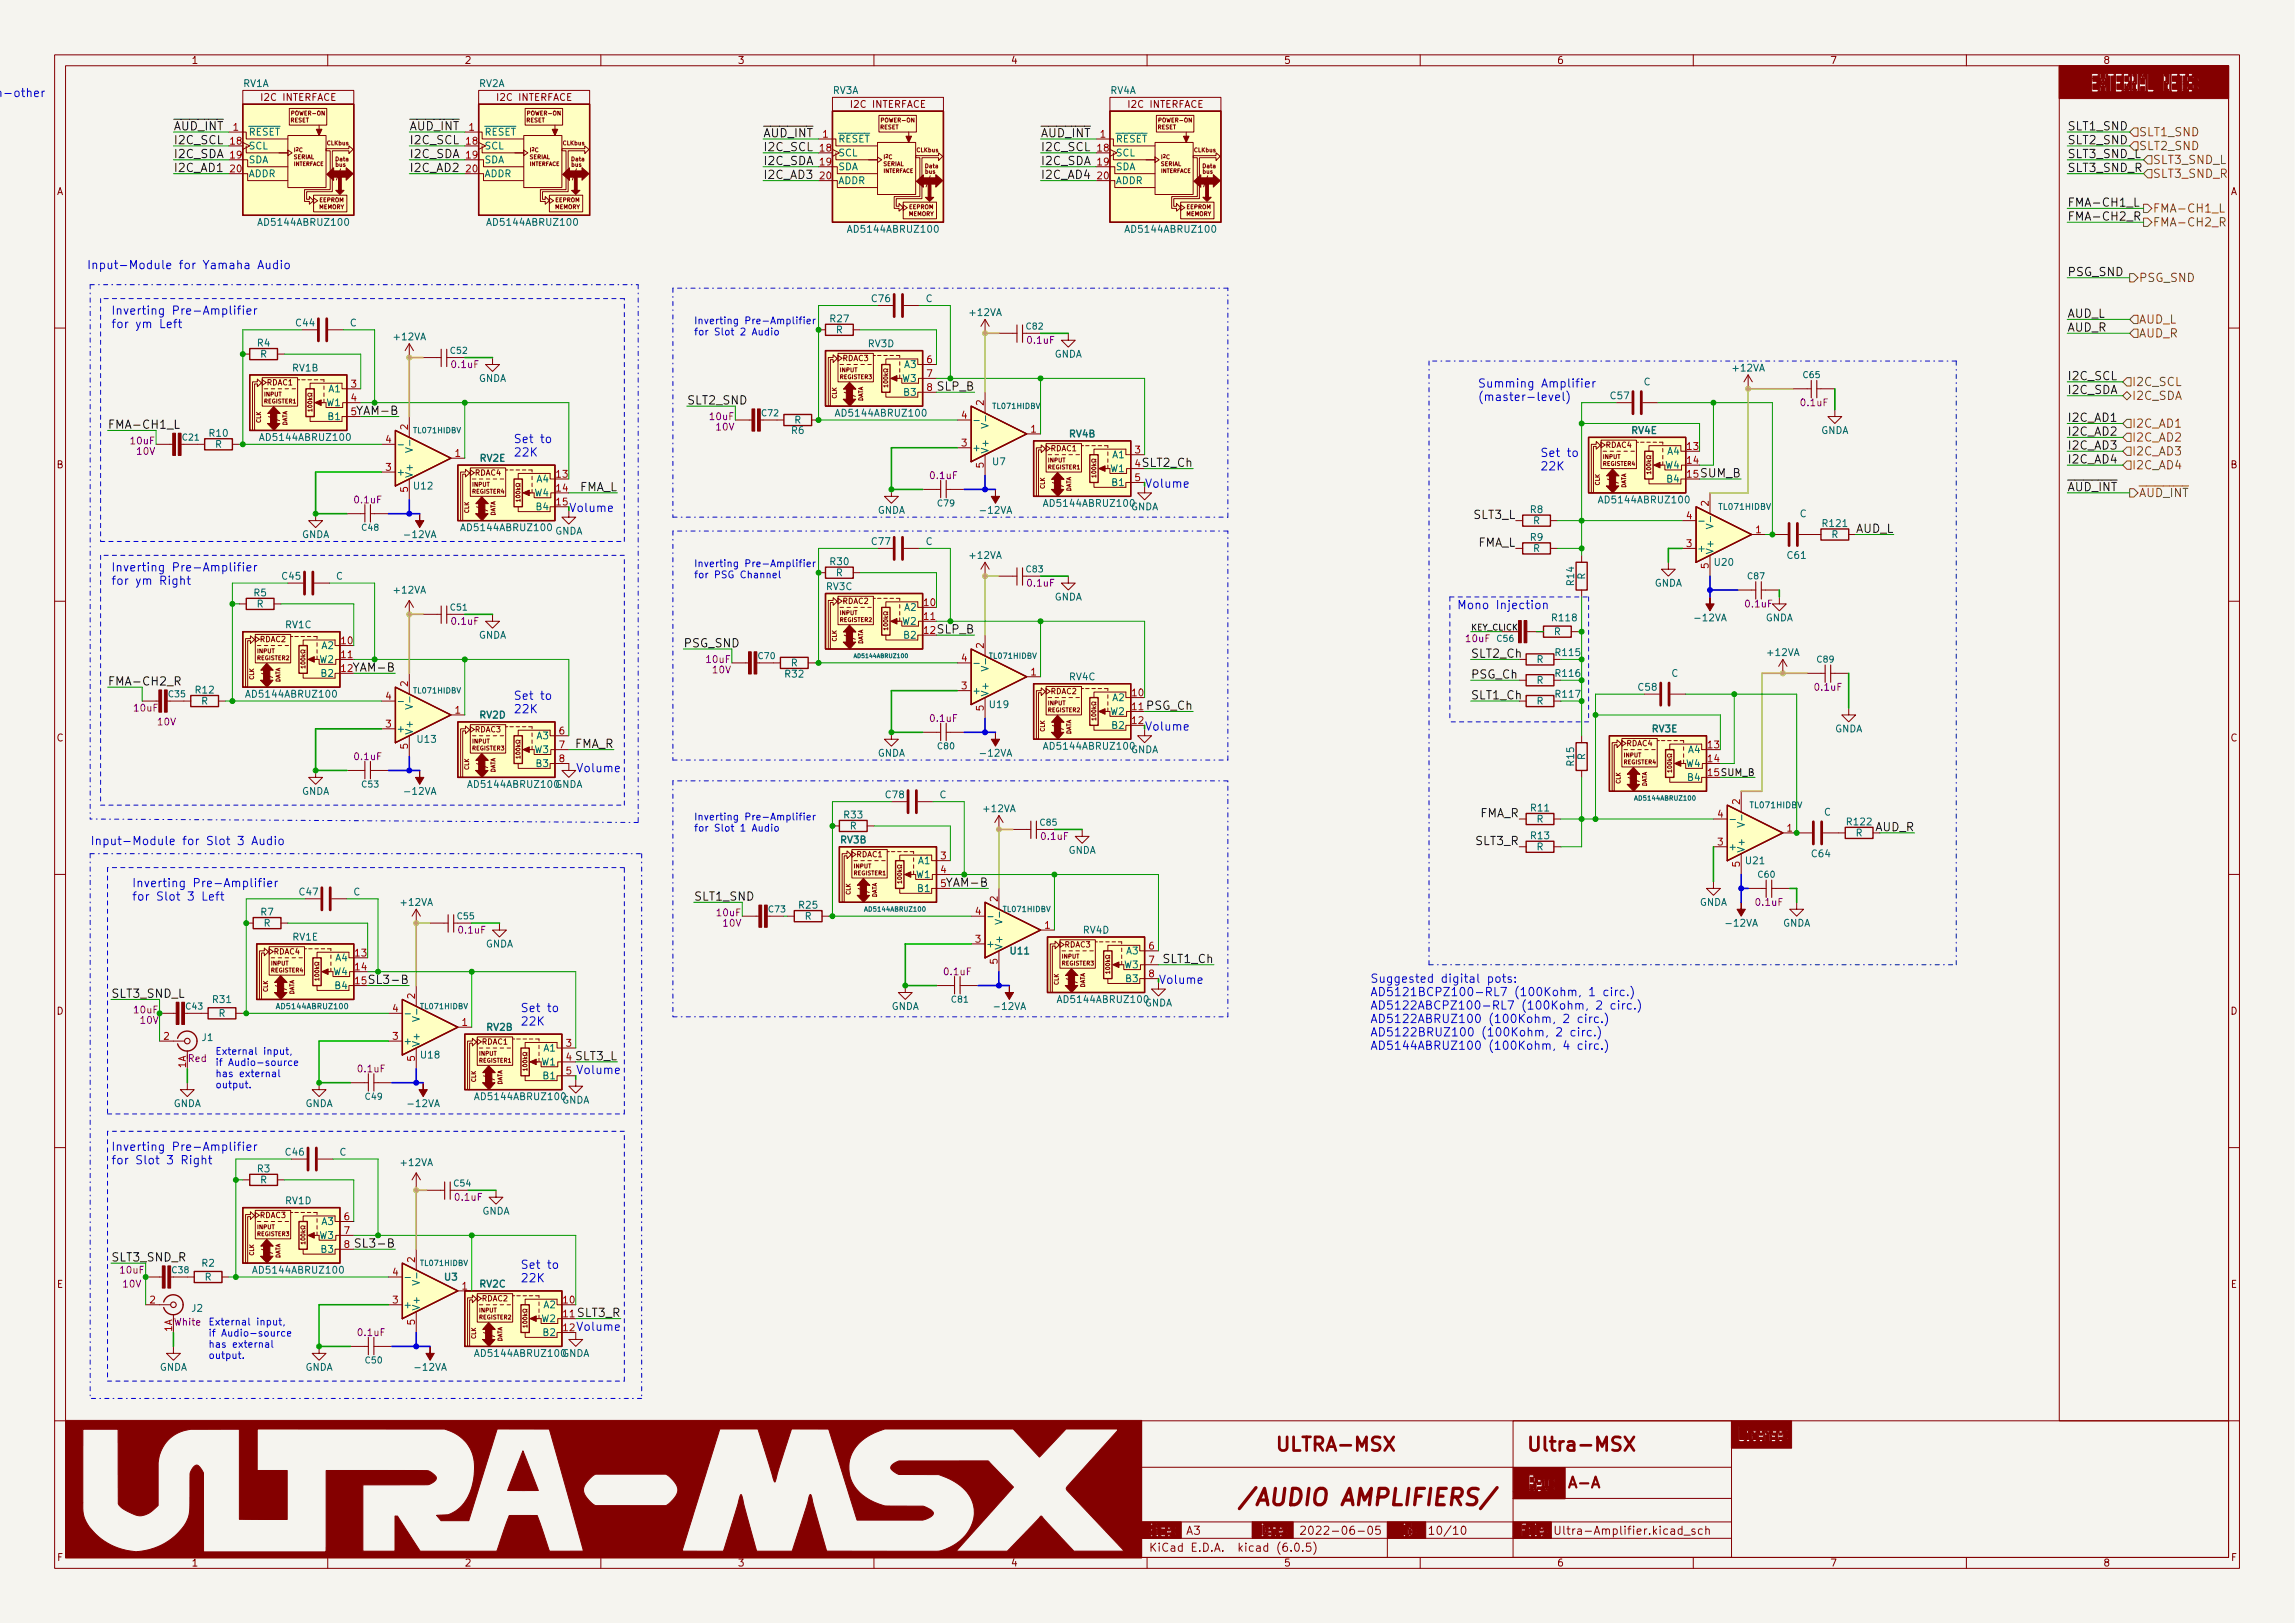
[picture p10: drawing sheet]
<svg xmlns="http://www.w3.org/2000/svg" width="420mm" height="297mm" viewBox="0 0 420 297" stroke-linecap="round" stroke-linejoin="round" font-family="sans-serif">
<defs><g id="words">
<text font-size="4.2" fill="#840000" x="226.3" y="275.5">/AUDIO AMPLIFIERS/</text>
<g font-size="3.5" fill="#840000">
<text x="233.3" y="265.6">ULTRA-MSX</text>
<text x="279.3" y="265.6">Ultra-MSX</text>
</g>
<text font-size="2.8" fill="#840000" x="280.1" y="272.3">A-A</text>
<g font-size="2.1" fill="#0f0f0f">
<text x="31.7" y="23.9">~{AUD_INT}</text>
<text x="74.9" y="23.9">~{AUD_INT}</text>
<text x="378.5" y="23.9">SLT1_SND</text>
<text x="31.7" y="28.9">I2C_SDA</text>
<text x="31.7" y="26.4">I2C_SCL</text>
<text x="74.9" y="28.9">I2C_SDA</text>
<text x="74.9" y="26.4">I2C_SCL</text>
<text x="139.7" y="27.7">I2C_SCL</text>
<text x="139.7" y="25.1">~{AUD_INT}</text>
<text x="190.5" y="27.7">I2C_SCL</text>
<text x="190.5" y="25.1">~{AUD_INT}</text>
<text x="378.5" y="26.4">SLT2_SND</text>
<text x="378.5" y="28.9">SLT3_SND_L</text>
<text x="31.7" y="31.5">I2C_AD1</text>
<text x="74.9" y="31.5">I2C_AD2</text>
<text x="139.7" y="32.7">I2C_AD3</text>
<text x="139.7" y="30.2">I2C_SDA</text>
<text x="190.5" y="30.2">I2C_SDA</text>
<text x="190.5" y="32.7">I2C_AD4</text>
<text x="378.5" y="31.5">SLT3_SND_R</text>
<text x="378.5" y="37.8">FMA-CH1_L</text>
<text x="378.5" y="40.4">FMA-CH2_R</text>
<text x="378.5" y="50.5">PSG_SND</text>
<text x="378.5" y="58.1">AUD_L</text>
<text x="378.5" y="60.7">AUD_R</text>
<text x="378.5" y="69.6">I2C_SCL</text>
<text x="125.7" y="74">SLT2_SND</text>
<text x="378.5" y="77.2">I2C_AD1</text>
<text x="378.5" y="72.1">I2C_SDA</text>
<text x="19.7" y="78.5">FMA-CH1_L</text>
<text x="378.5" y="79.7">I2C_AD2</text>
<text x="378.5" y="82.3">I2C_AD3</text>
<text x="106" y="89.9">FMA_L</text>
<text x="209.2" y="85.4">SLT2_Ch</text>
<text x="378.5" y="84.8">I2C_AD4</text>
<text x="378.5" y="89.9">~{AUD_INT}</text>
<text x="269.8" y="95">SLT3_L</text>
<text x="270.4" y="100.1">FMA_L</text>
<text x="339.6" y="97.5">AUD_L</text>
<text x="125.1" y="118.5">PSG_SND</text>
<text x="19.7" y="125.5">FMA-CH2_R</text>
<text x="65.4" y="122.9">YAM-B</text>
<text x="269.2" y="120.4">SLT2_Ch</text>
<text x="269.2" y="124.2">PSG_Ch</text>
<text x="209.9" y="129.9">PSG_Ch</text>
<text x="269.2" y="128">SLT1_Ch</text>
<text x="105.1" y="136.9">FMA_R</text>
<text x="270.8" y="149.6">FMA_R</text>
<text x="270.2" y="154.7">SLT3_R</text>
<text x="343.2" y="152.1">AUD_R</text>
<text x="127" y="164.8">SLT1_SND</text>
<text x="213.1" y="176.3">SLT1_Ch</text>
<text x="20.3" y="182.6">SLT3_SND_L</text>
<text x="68.8" y="180.1">SL3-B</text>
<text x="105.4" y="194">SLT3_L</text>
<text x="20.3" y="230.9">SLT3_SND_R</text>
<text x="66.3" y="228.3">SL3-B</text>
<text x="105.8" y="241">SLT3_R</text>
</g>
<g font-size="2.1" fill="#725600">
<text x="391.5" y="24.9">SLT1_SND</text>
<text x="391.5" y="27.5">SLT2_SND</text>
<text x="394.1" y="30">SLT3_SND_L</text>
<text x="394.1" y="32.5">SLT3_SND_R</text>
<text x="394.1" y="41.4">FMA-CH2_R</text>
<text x="394.1" y="38.9">FMA-CH1_L</text>
<text x="391.5" y="51.6">PSG_SND</text>
<text x="391.5" y="59.2">AUD_L</text>
<text x="391.5" y="61.8">AUD_R</text>
<text x="390.3" y="70.6">I2C_SCL</text>
<text x="390.3" y="73.2">I2C_SDA</text>
<text x="390.3" y="83.3">I2C_AD3</text>
<text x="390.3" y="78.3">I2C_AD1</text>
<text x="390.3" y="80.8">I2C_AD2</text>
<text x="390.3" y="85.9">I2C_AD4</text>
<text x="391.5" y="91">~{AUD_INT}</text>
</g>
<g font-size="2.1" fill="#0000c2">
<text x="15.9" y="49.3">Input-Module for Yamaha Audio</text>
<text x="20.3" y="57.6">Inverting Pre-Amplifier</text>
<text x="20.3" y="60">for ym Left</text>
<text x="270.5" y="70.9">Summing Amplifier</text>
<text x="270.5" y="73.4">(master-level)</text>
<text x="94" y="81.1">Set to</text>
<text x="94" y="83.5">22K</text>
<text x="281.9" y="83.6">Set to</text>
<text x="281.9" y="86.1">22K</text>
<text x="20.3" y="104.6">Inverting Pre-Amplifier</text>
<text x="20.3" y="107">for ym Right</text>
<text x="266.7" y="111.5">Mono Injection</text>
<text x="94" y="128.1">Set to</text>
<text x="94" y="130.5">22K</text>
<text x="105.4" y="141.3">Volume</text>
<text x="16.5" y="154.7">Input-Module for Slot 3 Audio</text>
<text x="24.1" y="162.4">Inverting Pre-Amplifier</text>
<text x="24.1" y="164.8">for Slot 3 Left</text>
<text x="250.8" y="179.9">Suggested digital pots:</text>
<text x="95.2" y="185.2">Set to</text>
<text x="250.8" y="182.3">AD5121BCPZ100-RL7 (100Kohm, 1 circ.)</text>
<text x="250.8" y="184.8">AD5122ABCPZ100-RL7 (100Kohm, 2 circ.)</text>
<text x="95.2" y="187.7">22K</text>
<text x="250.8" y="187.2">AD5122ABRUZ100 (100Kohm, 2 circ.)</text>
<text x="250.8" y="189.7">AD5122BRUZ100 (100Kohm, 2 circ.)</text>
<text x="105.4" y="196.6">Volume</text>
<text x="250.8" y="192.1">AD5144ABRUZ100 (100Kohm, 4 circ.)</text>
<text x="20.3" y="210.6">Inverting Pre-Amplifier</text>
<text x="20.3" y="213.1">for Slot 3 Right</text>
<text x="95.2" y="232.2">Set to</text>
<text x="95.2" y="234.7">22K</text>
<text x="105.4" y="243.6">Volume</text>
</g>
<g font-size="2.1" fill="#009600">
<text x="171.6" y="71.5">SLP_B</text>
<text x="66.1" y="75.9">YAM-B</text>
<text x="311.3" y="87.4">SUM_B</text>
<text x="171.6" y="115.9">SLP_B</text>
<text x="174" y="162.3">YAM-B</text>
</g>
<g font-size="2.1" fill="#00c200">
<text x="209.5" y="89.3">Volume</text>
<text x="104.1" y="93.7">Volume</text>
<text x="209.5" y="133.7">Volume</text>
<text x="212.1" y="180.1">Volume</text>
</g>
<g font-size="2.1" fill="#840000">
<text x="232.2" y="280.9">2022-06-05</text>
<text x="261.3" y="280.9">10/10</text>
<text x="284.3" y="280.9">Ultra-Amplifier.kicad_sch</text>
<text x="210.3" y="284">KiCad E.D.A. kicad (6.0.5)</text>
</g>
<g font-size="1.8" fill="#840000">
<text x="35" y="11.7">1</text>
<text x="85" y="11.7">2</text>
<text x="135" y="11.7">3</text>
<text x="185" y="11.7">4</text>
<text x="235" y="11.7">5</text>
<text x="285" y="11.7">6</text>
<text x="335" y="11.7">7</text>
<text x="385" y="11.7">8</text>
<text x="47.9" y="18.5">I2C INTERFACE</text>
<text x="91.1" y="18.5">I2C INTERFACE</text>
<text x="155.9" y="19.7">I2C INTERFACE</text>
<text x="206.7" y="19.7">I2C INTERFACE</text>
<text x="10.3" y="35.7">A</text>
<text x="408.3" y="35.7">A</text>
<text x="10.3" y="85.7">B</text>
<text x="408.3" y="85.7">B</text>
<text x="10.3" y="135.7">C</text>
<text x="408.3" y="135.7">C</text>
<text x="10.3" y="185.7">D</text>
<text x="408.3" y="185.7">D</text>
<text x="10.4" y="235.7">E</text>
<text x="408.4" y="235.7">E</text>
<text x="10.4" y="285.7">F</text>
<text x="35" y="286.7">1</text>
<text x="85" y="286.7">2</text>
<text x="135" y="286.7">3</text>
<text x="185" y="286.7">4</text>
<text x="235" y="286.7">5</text>
<text x="285" y="286.7">6</text>
<text x="335" y="286.7">7</text>
<text x="385" y="286.7">8</text>
<text x="408.4" y="285.7">F</text>
</g>
<g font-size="1.8" fill="#006464">
<text x="44.5" y="15.9">RV1A</text>
<text x="87.7" y="15.9">RV2A</text>
<text x="152.4" y="17.2">RV3A</text>
<text x="203.2" y="17.2">RV4A</text>
<text x="45.5" y="27.3">SCL</text>
<text x="45.5" y="29.9">SDA</text>
<text x="45.5" y="24.8">~{RESET}</text>
<text x="88.6" y="27.3">SCL</text>
<text x="88.6" y="29.9">SDA</text>
<text x="88.6" y="24.8">~{RESET}</text>
<text x="153.4" y="28.6">SCL</text>
<text x="153.4" y="26.1">~{RESET}</text>
<text x="204.2" y="28.6">SCL</text>
<text x="204.2" y="26.1">~{RESET}</text>
<text x="45.5" y="32.4">ADDR</text>
<text x="88.6" y="32.4">ADDR</text>
<text x="153.4" y="31.2">SDA</text>
<text x="153.4" y="33.7">ADDR</text>
<text x="204.2" y="31.2">SDA</text>
<text x="204.2" y="33.7">ADDR</text>
<text x="47.8" y="41.3">AD5144ABRUZ100</text>
<text x="89.7" y="41.3">AD5144ABRUZ100</text>
<text x="155.7" y="42.6">AD5144ABRUZ100</text>
<text x="206.5" y="42.6">AD5144ABRUZ100</text>
<text x="54.2" y="59.7">C44</text>
<text x="64.1" y="59.7">C</text>
<text x="152" y="59">R27</text>
<text x="159.6" y="55.3">C76</text>
<text x="169.5" y="55.3">C</text>
<text x="177.6" y="57.8">+12VA</text>
<text x="47.1" y="63.4">R4</text>
<text x="47.6" y="65.4">R</text>
<text x="72.2" y="62.3">+12VA</text>
<text x="153" y="61">R</text>
<text x="158.9" y="63.5">RV3D</text>
<text x="193" y="65.4">GNDA</text>
<text x="53.5" y="68">RV1B</text>
<text x="60.2" y="71.8">A1</text>
<text x="87.6" y="69.9">GNDA</text>
<text x="165.2" y="69.9">W3</text>
<text x="165.6" y="67.3">A3</text>
<text x="300.9" y="70.5">C</text>
<text x="317.3" y="68">+12VA</text>
<text x="59.8" y="74.3">W1</text>
<text x="60.2" y="76.9">B1</text>
<text x="145.4" y="77.5">R</text>
<text x="153.5" y="76.2">AD5144ABRUZ100</text>
<text x="165.6" y="72.4">B3</text>
<text x="294.9" y="73.1">C57</text>
<text x="38.4" y="79.9">R10</text>
<text x="39.4" y="82">R</text>
<text x="48.1" y="80.7">AD5144ABRUZ100</text>
<text x="144.9" y="79.4">R6</text>
<text x="177.9" y="82.6">+</text>
<text x="181" y="83.1" transform="rotate(-90 181 83.1)">V+</text>
<text x="195.8" y="80">RV4B</text>
<text x="203.7" y="83.9">A1</text>
<text x="298.7" y="79.4">RV4E</text>
<text x="305.3" y="83.2">A4</text>
<text x="333.3" y="79.4">GNDA</text>
<text x="72.5" y="87">+</text>
<text x="75.6" y="87.5" transform="rotate(-90 75.6 87.5)">V+</text>
<text x="75.8" y="89.6">U12</text>
<text x="87.9" y="84.5">RV2E</text>
<text x="98.3" y="88.3">A4</text>
<text x="181.7" y="85.1">U7</text>
<text x="203.3" y="86.4">W1</text>
<text x="203.7" y="88.9">B1</text>
<text x="304.9" y="85.8">W4</text>
<text x="305.3" y="88.3">B4</text>
<text x="97.9" y="90.8">W4</text>
<text x="98.3" y="93.4">B4</text>
<text x="160.6" y="94">GNDA</text>
<text x="179.7" y="94">-12VA</text>
<text x="191.6" y="92.7">AD5144ABRUZ100</text>
<text x="206.9" y="93.4">GNDA</text>
<text x="280.2" y="93.9">R8</text>
<text x="280.7" y="95.9">R</text>
<text x="293.2" y="92.1">AD5144ABRUZ100</text>
<text x="329.5" y="94.7">C</text>
<text x="55.2" y="98.5">GNDA</text>
<text x="74.3" y="98.5">-12VA</text>
<text x="84.9" y="97.2">AD5144ABRUZ100</text>
<text x="101.5" y="97.8">GNDA</text>
<text x="159.6" y="99.7">C77</text>
<text x="169.5" y="99.7">C</text>
<text x="280.2" y="99">R9</text>
<text x="280.7" y="101">R</text>
<text x="310.6" y="101">+</text>
<text x="313.7" y="101.5" transform="rotate(-90 313.7 101.5)">V+</text>
<text x="333.8" y="96.4">R121</text>
<text x="335.3" y="98.5">R</text>
<text x="51.7" y="106.1">C45</text>
<text x="61.5" y="106.1">C</text>
<text x="151.3" y="108">RV3C</text>
<text x="152" y="103.4">R30</text>
<text x="153" y="105.4">R</text>
<text x="177.6" y="102.3">+12VA</text>
<text x="288.2" y="107.1" transform="rotate(-90 288.2 107.1)">R14</text>
<text x="290.2" y="106.1" transform="rotate(-90 290.2 106.1)">R</text>
<text x="302.8" y="107.4">GNDA</text>
<text x="314" y="103.5">U20</text>
<text x="327.3" y="102.3">C61</text>
<text x="46.5" y="109.1">R5</text>
<text x="47" y="111.2">R</text>
<text x="72.2" y="108.6">+12VA</text>
<text x="165.6" y="111.8">A2</text>
<text x="193" y="109.9">GNDA</text>
<text x="284.3" y="113.7">R118</text>
<text x="310.5" y="113.7">-12VA</text>
<text x="323.2" y="113.7">GNDA</text>
<text x="52.3" y="115">RV1C</text>
<text x="59" y="118.8">A2</text>
<text x="87.6" y="116.9">GNDA</text>
<text x="165.2" y="114.3">W2</text>
<text x="165.6" y="116.9">B2</text>
<text x="284.5" y="116.2">R</text>
<text x="58.6" y="121.3">W2</text>
<text x="59" y="123.9">B2</text>
<text x="143.8" y="124">R32</text>
<text x="144.8" y="122">R</text>
<text x="195.8" y="124.5">RV4C</text>
<text x="281.3" y="125.1">R</text>
<text x="281.3" y="121.3">R</text>
<text x="284.9" y="123.9">R116</text>
<text x="284.9" y="120.1">R115</text>
<text x="306" y="123.9">C</text>
<text x="323.7" y="120.1">+12VA</text>
<text x="35.8" y="126.9">R12</text>
<text x="36.8" y="128.9">R</text>
<text x="45.5" y="127.7">AD5144ABRUZ100</text>
<text x="87.8" y="131.5">RV2D</text>
<text x="177.9" y="127">+</text>
<text x="181" y="127.5" transform="rotate(-90 181 127.5)">V+</text>
<text x="181.3" y="129.6">U19</text>
<text x="203.3" y="130.8">W2</text>
<text x="203.7" y="128.3">A2</text>
<text x="281.3" y="128.9">R</text>
<text x="284.9" y="127.7">R117</text>
<text x="300" y="126.4">C58</text>
<text x="72.5" y="134">+</text>
<text x="75.6" y="134.5" transform="rotate(-90 75.6 134.5)">V+</text>
<text x="76.5" y="135.9">U13</text>
<text x="97.9" y="137.8">W3</text>
<text x="98.3" y="135.3">A3</text>
<text x="191.6" y="137.2">AD5144ABRUZ100</text>
<text x="203.7" y="133.4">B2</text>
<text x="206.9" y="137.8">GNDA</text>
<text x="302.4" y="134">RV3E</text>
<text x="309.1" y="137.8">A4</text>
<text x="335.9" y="134">GNDA</text>
<text x="98.3" y="140.4">B3</text>
<text x="160.6" y="138.5">GNDA</text>
<text x="179.7" y="138.5">-12VA</text>
<text x="288.2" y="140.1" transform="rotate(-90 288.2 140.1)">R15</text>
<text x="290.2" y="139.1" transform="rotate(-90 290.2 139.1)">R</text>
<text x="308.7" y="140.4">W4</text>
<text x="309.1" y="142.9">B4</text>
<text x="55.2" y="145.5">GNDA</text>
<text x="74.3" y="145.5">-12VA</text>
<text x="86.2" y="144.2">AD5144ABRUZ100GNDA</text>
<text x="154.6" y="149.8">R33</text>
<text x="162.2" y="146.1">C78</text>
<text x="172" y="146.1">C</text>
<text x="180.2" y="148.6">+12VA</text>
<text x="280.3" y="148.5">R11</text>
<text x="333.9" y="149.3">C</text>
<text x="153.9" y="154.3">RV3B</text>
<text x="155.6" y="151.8">R</text>
<text x="280.3" y="153.6">R13</text>
<text x="281.3" y="150.5">R</text>
<text x="281.3" y="155.6">R</text>
<text x="316.4" y="155.6">+</text>
<text x="338.2" y="151">R122</text>
<text x="339.7" y="153.1">R</text>
<text x="167.8" y="160.7">W1</text>
<text x="168.2" y="158.2">A1</text>
<text x="195.5" y="156.2">GNDA</text>
<text x="319.4" y="156.1" transform="rotate(-90 319.4 156.1)">V+</text>
<text x="319.7" y="158.2">U21</text>
<text x="331.7" y="156.9">C64</text>
<text x="47.8" y="167.5">R7</text>
<text x="54.9" y="163.9">C47</text>
<text x="64.7" y="163.9">C</text>
<text x="73.5" y="165.8">+12VA</text>
<text x="146.3" y="166.3">R25</text>
<text x="168.2" y="163.2">B1</text>
<text x="311.1" y="165.8">GNDA</text>
<text x="48.3" y="169.6">R</text>
<text x="53.6" y="172.1">RV1E</text>
<text x="88.8" y="173.4">GNDA</text>
<text x="147.3" y="168.3">R</text>
<text x="180.5" y="173.4">+</text>
<text x="183.5" y="173.9" transform="rotate(-90 183.5 173.9)">V+</text>
<text x="198.3" y="170.9">RV4D</text>
<text x="316.3" y="169.6">-12VA</text>
<text x="326.3" y="169.6">GNDA</text>
<text x="61.1" y="178.5">W4</text>
<text x="61.5" y="175.9">A4</text>
<text x="185.1" y="174.7">U11</text>
<text x="205.9" y="177.2">W3</text>
<text x="206.3" y="179.7">B3</text>
<text x="206.3" y="174.7">A3</text>
<text x="39" y="183.6">R31</text>
<text x="61.5" y="181">B4</text>
<text x="163.1" y="184.8">GNDA</text>
<text x="182.3" y="184.8">-12VA</text>
<text x="194.1" y="183.6">AD5144ABRUZ100</text>
<text x="209.5" y="184.2">GNDA</text>
<text x="37" y="190.5">J1</text>
<text x="40" y="186.1">R</text>
<text x="73.8" y="191.2">+</text>
<text x="76.8" y="191.7" transform="rotate(-90 76.8 191.7)">V+</text>
<text x="89.1" y="188.6">RV2B</text>
<text x="77.1" y="193.7">U18</text>
<text x="99.2" y="195">W1</text>
<text x="99.6" y="192.4">A1</text>
<text x="99.6" y="197.5">B1</text>
<text x="31.7" y="202.6">GNDA</text>
<text x="55.8" y="202.6">GNDA</text>
<text x="75" y="202.6">-12VA</text>
<text x="87.4" y="201.3">AD5144ABRUZ100</text>
<text x="102.8" y="202">GNDA</text>
<text x="47.1" y="214.5">R3</text>
<text x="52.3" y="211.5">C46</text>
<text x="62.1" y="211.5">C</text>
<text x="73.5" y="213.4">+12VA</text>
<text x="47.6" y="216.6">R</text>
<text x="52.3" y="220.4">RV1D</text>
<text x="58.6" y="226.7">W3</text>
<text x="59" y="224.2">A3</text>
<text x="88.2" y="222.3">GNDA</text>
<text x="37" y="231.8">R2</text>
<text x="46.8" y="233.1">AD5144ABRUZ100</text>
<text x="59" y="229.3">B3</text>
<text x="37.5" y="234.4">R</text>
<text x="73.8" y="239.4">+</text>
<text x="76.8" y="239.9" transform="rotate(-90 76.8 239.9)">V+</text>
<text x="81.4" y="234.4">U3</text>
<text x="87.8" y="235.6">RV2C</text>
<text x="99.6" y="239.4">A2</text>
<text x="35.1" y="240.1">J2</text>
<text x="99.2" y="242">W2</text>
<text x="99.6" y="244.5">B2</text>
<text x="29.1" y="250.9">GNDA</text>
<text x="55.8" y="250.9">GNDA</text>
<text x="76.2" y="250.9">-12VA</text>
<text x="87.4" y="248.3">AD5144ABRUZ100GNDA</text>
</g>
<g font-size="1.8" fill="#a90000">
<text x="42.7" y="23.9">1</text>
<text x="85.9" y="23.9">1</text>
<text x="42.2" y="26.5">18</text>
<text x="42.2" y="29">19</text>
<text x="85.4" y="26.5">18</text>
<text x="85.4" y="29">19</text>
<text x="150.1" y="27.7">18</text>
<text x="150.6" y="25.2">1</text>
<text x="200.9" y="27.7">18</text>
<text x="201.4" y="25.2">1</text>
<text x="42.2" y="31.5">20</text>
<text x="85.4" y="31.5">20</text>
<text x="150.1" y="30.3">19</text>
<text x="150.1" y="32.8">20</text>
<text x="200.9" y="30.3">19</text>
<text x="200.9" y="32.8">20</text>
<text x="64.3" y="70.9">3</text>
<text x="169.7" y="69">7</text>
<text x="169.7" y="71.5">8</text>
<text x="169.7" y="66.5">6</text>
<text x="64.3" y="73.4">4</text>
<text x="64.3" y="76">5</text>
<text x="176" y="76.6">4</text>
<text x="180.1" y="74.2" transform="rotate(-90 180.1 74.2)">2</text>
<text x="70.6" y="81.1">4</text>
<text x="74.7" y="78.6" transform="rotate(-90 74.7 78.6)">2</text>
<text x="83.3" y="83.6">1</text>
<text x="176" y="81.7">3</text>
<text x="188.7" y="79.2">1</text>
<text x="207.8" y="83">3</text>
<text x="308.9" y="82.3">13</text>
<text x="70.6" y="86.1">3</text>
<text x="101.9" y="87.4">13</text>
<text x="101.9" y="90">14</text>
<text x="180.1" y="85.6" transform="rotate(-90 180.1 85.6)">5</text>
<text x="207.8" y="85.5">4</text>
<text x="207.8" y="88">5</text>
<text x="308.9" y="84.9">14</text>
<text x="308.9" y="87.4">15</text>
<text x="74.7" y="90.1" transform="rotate(-90 74.7 90.1)">5</text>
<text x="101.9" y="92.5">15</text>
<text x="308.8" y="95">4</text>
<text x="312.8" y="92.6" transform="rotate(-90 312.8 92.6)">2</text>
<text x="308.8" y="100.1">3</text>
<text x="321.5" y="97.6">1</text>
<text x="312.8" y="104" transform="rotate(-90 312.8 104)">5</text>
<text x="169.2" y="110.9">10</text>
<text x="169.2" y="113.4">11</text>
<text x="62.5" y="117.9">10</text>
<text x="169.2" y="116">12</text>
<text x="180.1" y="118.6" transform="rotate(-90 180.1 118.6)">2</text>
<text x="62.5" y="120.4">11</text>
<text x="62.5" y="123">12</text>
<text x="74.7" y="125.6" transform="rotate(-90 74.7 125.6)">2</text>
<text x="176" y="121.1">4</text>
<text x="188.7" y="123.6">1</text>
<text x="70.6" y="128.1">4</text>
<text x="83.3" y="130.6">1</text>
<text x="176" y="126.1">3</text>
<text x="180.1" y="130.1" transform="rotate(-90 180.1 130.1)">5</text>
<text x="207.3" y="127.4">10</text>
<text x="207.3" y="130">11</text>
<text x="70.6" y="133.1">3</text>
<text x="74.7" y="137.1" transform="rotate(-90 74.7 137.1)">5</text>
<text x="102.4" y="136.9">7</text>
<text x="102.4" y="134.4">6</text>
<text x="207.3" y="132.5">12</text>
<text x="312.7" y="136.9">13</text>
<text x="102.4" y="139.5">8</text>
<text x="312.7" y="139.5">14</text>
<text x="314.5" y="149.6">4</text>
<text x="318.5" y="147.2" transform="rotate(-90 318.5 147.2)">2</text>
<text x="314.5" y="154.7">3</text>
<text x="327.2" y="152.2">1</text>
<text x="172.2" y="157.3">3</text>
<text x="172.2" y="159.8">4</text>
<text x="318.5" y="158.6" transform="rotate(-90 318.5 158.6)">5</text>
<text x="172.2" y="162.3">5</text>
<text x="178.6" y="167.4">4</text>
<text x="182.6" y="165" transform="rotate(-90 182.6 165)">2</text>
<text x="178.6" y="172.5">3</text>
<text x="191.3" y="170">1</text>
<text x="210.3" y="173.8">6</text>
<text x="65.1" y="175">13</text>
<text x="65.1" y="177.6">14</text>
<text x="182.6" y="176.4" transform="rotate(-90 182.6 176.4)">5</text>
<text x="210.3" y="176.3">7</text>
<text x="210.3" y="178.9">8</text>
<text x="65.1" y="180.1">15</text>
<text x="71.9" y="185.2">4</text>
<text x="75.9" y="182.8" transform="rotate(-90 75.9 182.8)">2</text>
<text x="30" y="190.3">2</text>
<text x="71.9" y="190.3">3</text>
<text x="84.6" y="187.7">1</text>
<text x="103.6" y="191.6">3</text>
<text x="34" y="195.5" transform="rotate(-90 34 195.5)">1A</text>
<text x="75.9" y="194.2" transform="rotate(-90 75.9 194.2)">5</text>
<text x="103.6" y="194.1">4</text>
<text x="103.6" y="196.6">5</text>
<text x="63" y="225.8">7</text>
<text x="63" y="223.3">6</text>
<text x="63" y="228.4">8</text>
<text x="71.9" y="233.5">4</text>
<text x="75.9" y="231" transform="rotate(-90 75.9 231)">2</text>
<text x="27.4" y="238.5">2</text>
<text x="71.9" y="238.5">3</text>
<text x="84.6" y="236">1</text>
<text x="103.2" y="238.5">10</text>
<text x="31.5" y="243.7" transform="rotate(-90 31.5 243.7)">1A</text>
<text x="75.9" y="242.5" transform="rotate(-90 75.9 242.5)">5</text>
<text x="103.2" y="241.1">11</text>
<text x="103.2" y="243.6">12</text>
</g>
<g font-size="1.8" fill="#0000c2">
<text x="127" y="59.3">Inverting Pre-Amplifier</text>
<text x="127" y="61.4">for Slot 2 Audio</text>
<text x="127" y="103.8">Inverting Pre-Amplifier</text>
<text x="127" y="105.8">for PSG Channel</text>
<text x="127" y="150.1">Inverting Pre-Amplifier</text>
<text x="127" y="152.2">for Slot 1 Audio</text>
<text x="39.4" y="193">External input,</text>
<text x="39.4" y="195.1">if Audio-source</text>
<text x="39.4" y="197.1">has external</text>
<text x="39.4" y="199.2">output.</text>
<text x="38.1" y="242.6">External input,</text>
<text x="38.1" y="244.6">if Audio-source</text>
<text x="38.1" y="246.7">has external</text>
<text x="38.1" y="248.7">output.</text>
</g>
<g font-size="1.8" fill="#840084">
<text x="188.2" y="62.9">0.1uF</text>
<text x="82.8" y="67.3">0.1uF</text>
<text x="130" y="76.9">10uF</text>
<text x="329.8" y="74.3">0.1uF</text>
<text x="24" y="81.3">10uF</text>
<text x="25.1" y="83.2">10V</text>
<text x="131.1" y="78.8">10V</text>
<text x="170.4" y="87.7">0.1uF</text>
<text x="65" y="92.1">0.1uF</text>
<text x="188.2" y="107.4">0.1uF</text>
<text x="319.6" y="111.2">0.1uF</text>
<text x="82.8" y="114.3">0.1uF</text>
<text x="268.4" y="117.5">10uF</text>
<text x="129.4" y="121.3">10uF</text>
<text x="130.5" y="123.2">10V</text>
<text x="24.6" y="130.2">10uF</text>
<text x="332.3" y="126.4">0.1uF</text>
<text x="28.9" y="132.8">10V</text>
<text x="170.4" y="132.1">0.1uF</text>
<text x="65" y="139.1">0.1uF</text>
<text x="190.7" y="153.7">0.1uF</text>
<text x="131.3" y="167.7">10uF</text>
<text x="321.5" y="165.8">0.1uF</text>
<text x="84.1" y="170.9">0.1uF</text>
<text x="132.4" y="169.6">10V</text>
<text x="173" y="178.5">0.1uF</text>
<text x="24.6" y="185.5">10uF</text>
<text x="25.7" y="187.4">10V</text>
<text x="34.5" y="194.3">Red</text>
<text x="65.6" y="196.3">0.1uF</text>
<text x="83.4" y="219.7">0.1uF</text>
<text x="22.1" y="233.1">10uF</text>
<text x="22.6" y="235.6">10V</text>
<text x="31.9" y="242.6">White</text>
<text x="65.6" y="244.5">0.1uF</text>
</g>
<text font-size="1.8" fill="#0f0f0f" x="312.7" y="142">15 SUM_B</text>
<g font-size="1.6" fill="#006464">
<text x="82.5" y="64.7">C52</text>
<text x="187.9" y="60.3">C82</text>
<text x="330.2" y="69.2">C65</text>
<text x="139.5" y="76.2">C72</text>
<text x="33.5" y="80.6">C21</text>
<text x="171.7" y="92.7">C79</text>
<text x="66.3" y="97.1">C48</text>
<text x="187.9" y="104.7">C83</text>
<text x="320" y="106">C87</text>
<text x="82.5" y="111.7">C51</text>
<text x="274.1" y="117.4">C56</text>
<text x="138.9" y="120.6">C70</text>
<text x="332.7" y="121.3">C89</text>
<text x="30.9" y="127.6">C35</text>
<text x="171.7" y="137.1">C80</text>
<text x="66.3" y="144.1">C53</text>
<text x="190.5" y="151.1">C85</text>
<text x="321.9" y="160.6">C60</text>
<text x="140.8" y="167">C73</text>
<text x="83.8" y="168.2">C55</text>
<text x="34.1" y="184.8">C43</text>
<text x="174.3" y="183.5">C81</text>
<text x="66.9" y="201.3">C49</text>
<text x="83.2" y="217.1">C54</text>
<text x="31.6" y="233">C38</text>
<text x="66.9" y="249.5">C50</text>
</g>
<g font-size="1.5" fill="#006464">
<text x="314.8" y="93.3">TL071HIDBV</text>
<text x="320.5" y="147.9">TL071HIDBV</text>
</g>
<text font-size="1.5" fill="#0f0f0f" x="269.2" y="115.4">KEY_CLICK</text>
<g font-size="1.4" fill="#840000">
<text x="48.8" y="70.5">RDAC1</text>
<text x="154.2" y="66.1">RDAC3</text>
<text x="192.3" y="82.6">RDAC1</text>
<text x="293.9" y="81.9">RDAC4</text>
<text x="86.9" y="87">RDAC4</text>
<text x="154.2" y="110.5">RDAC2</text>
<text x="47.6" y="117.5">RDAC2</text>
<text x="192.3" y="127">RDAC2</text>
<text x="86.9" y="134">RDAC3</text>
<text x="297.8" y="136.6">RDAC4</text>
<text x="156.8" y="156.9">RDAC1</text>
<text x="194.9" y="173.4">RDAC3</text>
<text x="50.1" y="174.7">RDAC4</text>
<text x="88.2" y="191.2">RDAC1</text>
<text x="47.6" y="222.9">RDAC3</text>
<text x="88.2" y="238.2">RDAC2</text>
</g>
<g font-size="1.4" fill="#006464">
<text x="181.9" y="74.8">TL071HIDBV</text>
<text x="75.8" y="79.3">TL071HIDBV</text>
<text x="181.2" y="120.6">TL071HIDBV</text>
<text x="75.8" y="126.9">TL071HIDBV</text>
<text x="183.8" y="166.9">TL071HIDBV</text>
<text x="51" y="184.7">AD5144ABRUZ100</text>
<text x="77.1" y="184.7">TL071HIDBV</text>
<text x="77.1" y="231.7">TL071HIDBV</text>
</g>
<g font-size="1.2" fill="#006464">
<text x="299.6" y="146.5">AD5144ABRUZ100</text>
<text x="158.6" y="166.8">AD5144ABRUZ100</text>
</g>
<g font-size="1" fill="#840000">
<text x="53.1" y="22.4">RESET</text>
<text x="53.5" y="21.1">POWER-ON</text>
<text x="96.3" y="22.4">RESET</text>
<text x="96.6" y="21.1">POWER-ON</text>
<text x="161.1" y="23.7">RESET</text>
<text x="161.4" y="22.4">POWER-ON</text>
<text x="211.9" y="23.7">RESET</text>
<text x="212.2" y="22.4">POWER-ON</text>
<text x="53.7" y="29.1">SERIAL</text>
<text x="59.8" y="26.6">CLKbus</text>
<text x="61.5" y="29.5">Data</text>
<text x="96.9" y="29.1">SERIAL</text>
<text x="103" y="26.6">CLKbus</text>
<text x="104.7" y="29.5">Data</text>
<text x="167.8" y="27.8">CLKbus</text>
<text x="218.6" y="27.8">CLKbus</text>
<text x="53.7" y="30.4">INTERFACE</text>
<text x="61.4" y="30.5">bus</text>
<text x="96.9" y="30.4">INTERFACE</text>
<text x="104.6" y="30.5">bus</text>
<text x="161.7" y="30.4">SERIAL</text>
<text x="161.7" y="31.6">INTERFACE</text>
<text x="169.4" y="31.8">bus</text>
<text x="169.4" y="30.8">Data</text>
<text x="212.5" y="30.4">SERIAL</text>
<text x="212.5" y="31.6">INTERFACE</text>
<text x="220.2" y="31.8">bus</text>
<text x="220.2" y="30.8">Data</text>
<text x="58.4" y="38.3">MEMORY</text>
<text x="58.4" y="37">EEPROM</text>
<text x="101.5" y="38.3">MEMORY</text>
<text x="101.6" y="37">EEPROM</text>
<text x="166.3" y="39.5">MEMORY</text>
<text x="166.4" y="38.3">EEPROM</text>
<text x="217.1" y="39.5">MEMORY</text>
<text x="217.2" y="38.3">EEPROM</text>
<text x="153.7" y="69.4">REGISTER3</text>
<text x="153.8" y="68.1">INPUT</text>
<text x="47.7" y="77.4" transform="rotate(-90 47.7 77.4)">CLK</text>
<text x="48.3" y="73.8">REGISTER1</text>
<text x="48.4" y="72.5">INPUT</text>
<text x="52.6" y="78" transform="rotate(-90 52.6 78)">DATA</text>
<text x="153.2" y="73" transform="rotate(-90 153.2 73)">CLK</text>
<text x="158" y="73.5" transform="rotate(-90 158 73.5)">DATA</text>
<text x="293.5" y="84">INPUT</text>
<text x="86.5" y="89.1">INPUT</text>
<text x="191.3" y="89.5" transform="rotate(-90 191.3 89.5)">CLK</text>
<text x="191.8" y="85.9">REGISTER1</text>
<text x="191.9" y="84.6">INPUT</text>
<text x="292.9" y="88.9" transform="rotate(-90 292.9 88.9)">CLK</text>
<text x="293.4" y="85.2">REGISTER4</text>
<text x="297.7" y="89.4" transform="rotate(-90 297.7 89.4)">DATA</text>
<text x="85.8" y="93.9" transform="rotate(-90 85.8 93.9)">CLK</text>
<text x="86.4" y="90.3">REGISTER4</text>
<text x="90.7" y="94.5" transform="rotate(-90 90.7 94.5)">DATA</text>
<text x="196.1" y="90.1" transform="rotate(-90 196.1 90.1)">DATA</text>
<text x="153.7" y="113.8">REGISTER2</text>
<text x="153.8" y="112.6">INPUT</text>
<text x="47.1" y="119.5">INPUT</text>
<text x="153.2" y="117.4" transform="rotate(-90 153.2 117.4)">CLK</text>
<text x="158" y="118" transform="rotate(-90 158 118)">DATA</text>
<text x="46.5" y="124.4" transform="rotate(-90 46.5 124.4)">CLK</text>
<text x="47.1" y="120.8">REGISTER2</text>
<text x="51.3" y="125" transform="rotate(-90 51.3 125)">DATA</text>
<text x="191.8" y="130.3">REGISTER2</text>
<text x="191.9" y="129.1">INPUT</text>
<text x="86.4" y="137.3">REGISTER3</text>
<text x="86.5" y="136">INPUT</text>
<text x="191.3" y="134" transform="rotate(-90 191.3 134)">CLK</text>
<text x="196.1" y="134.5" transform="rotate(-90 196.1 134.5)">DATA</text>
<text x="85.8" y="140.9" transform="rotate(-90 85.8 140.9)">CLK</text>
<text x="90.7" y="141.5" transform="rotate(-90 90.7 141.5)">DATA</text>
<text x="296.7" y="143.5" transform="rotate(-90 296.7 143.5)">CLK</text>
<text x="297.2" y="139.9">REGISTER4</text>
<text x="297.3" y="138.6">INPUT</text>
<text x="301.5" y="144" transform="rotate(-90 301.5 144)">DATA</text>
<text x="156.3" y="160.2">REGISTER1</text>
<text x="156.3" y="158.9">INPUT</text>
<text x="155.7" y="163.8" transform="rotate(-90 155.7 163.8)">CLK</text>
<text x="160.5" y="164.3" transform="rotate(-90 160.5 164.3)">DATA</text>
<text x="49.6" y="178">REGISTER4</text>
<text x="49.6" y="176.7">INPUT</text>
<text x="194.4" y="176.7">REGISTER3</text>
<text x="194.4" y="175.4">INPUT</text>
<text x="49" y="181.6" transform="rotate(-90 49 181.6)">CLK</text>
<text x="53.8" y="182.1" transform="rotate(-90 53.8 182.1)">DATA</text>
<text x="193.8" y="180.3" transform="rotate(-90 193.8 180.3)">CLK</text>
<text x="198.6" y="180.9" transform="rotate(-90 198.6 180.9)">DATA</text>
<text x="87.7" y="194.5">REGISTER1</text>
<text x="87.7" y="193.2">INPUT</text>
<text x="87.1" y="198.1" transform="rotate(-90 87.1 198.1)">CLK</text>
<text x="91.9" y="198.6" transform="rotate(-90 91.9 198.6)">DATA</text>
<text x="47.1" y="226.2">REGISTER3</text>
<text x="47.1" y="224.9">INPUT</text>
<text x="46.5" y="229.8" transform="rotate(-90 46.5 229.8)">CLK</text>
<text x="51.3" y="230.4" transform="rotate(-90 51.3 230.4)">DATA</text>
<text x="87.1" y="245.1" transform="rotate(-90 87.1 245.1)">CLK</text>
<text x="87.7" y="241.5">REGISTER2</text>
<text x="87.7" y="240.2">INPUT</text>
<text x="91.9" y="245.6" transform="rotate(-90 91.9 245.6)">DATA</text>
</g>
<text font-size="1" fill="#006464" x="156.7" y="120.4">AD5144ABRUZ100</text>
</g></defs>
<path d="M0 0h420v297h-420z" fill="#f5f4ef" stroke="#f5f4ef" stroke-width=".18"/>
<g fill="none" stroke="#840000" stroke-width=".18">
<path d="M10 10h400v277h-400zM12 12h396v273h-396zM44.4 16.5h20.4v2.6h-20.4zM53 19.8h6.8v3.1h-6.8zM60 10v2M87.6 16.5h20.3v2.6h-20.3zM96.1 19.8h6.9v3.1h-6.9zM110 10v2M152.4 17.8h20.3v2.6h-20.3zM160 10v2M203.2 17.8h20.3v2.6h-20.3zM210 10v2"/>
<path d="M260 10v2M310 10v2M360 10v2M377 12h31v248h-31zM41.9 24.2h3.2v1.2h7.6M44.4 31.8h.9v1.3h7.4M44.4 29.2h.9v1.3h7.4M44.4 26.1l1.3 .6-1.3 .6M45.1 26.7v1.3h7.6h-1.6M52.7 24.8h7v9.5h-7zM52.7 27.5l.8 .5-.8 .5zM53.9 27.1v.7"/>
<path d="M54.2 27h.3l.1 .2-.4 .4h.4M55.3 27.1a.33 .33 0 0 0-.5 .3 .33 .33 0 0 0 .5 .3M57.4 35.7h6.1v3.1h-6.1zM57.4 36.2l.8 .5-.8 .5zM58.4 22.9v1M59.7 27.2h4.2v-.5l.7 .6-.7 .8v-.5h-3.1v7.5h-4.7v1.4h.5v-.5l.8 .7-.8 .7v-.5h-.8v-2.2h4.7v-7.1h-.8zM62.4 30.9l-.8 2M85.1 24.2h3.2v1.2h7.6M87.6 31.8h.9v1.3h7.4M87.6 29.2h.9v1.3h7.4M87.6 26.1l1.3 .6-1.3 .6M88.3 26.7v1.3h7.6h-1.7"/>
<path d="M95.9 24.8h7v9.5h-7zM95.9 27.5l.7 .5-.7 .5zM97.1 27.1v.7M97.4 27h.2l.2 .2-.4 .4h.4M98.5 27.1a.33 .33 0 0 0-.5 .3 .33 .33 0 0 0 .5 .3M100.6 35.7h6.1v3.1h-6.1zM100.6 36.2l.7 .5-.7 .5zM101.6 22.9v1M102.9 27.2h4.2v-.5l.7 .6-.7 .8v-.5h-3.1v7.5h-4.7v1.4h.5v-.5l.8 .7-.8 .7v-.5h-.9v-2.2h4.7v-7.1h-.7zM105.5 30.9l-.7 2M149.9 25.4h3.1v1.3h7.7M152.4 33.1h.9v1.2h7.4"/>
<path d="M152.4 30.5h.9v1.3h7.4M152.4 27.3l1.3 .7-1.3 .6M153 28v1.2h7.7h-1.7M160.7 26.1h6.9v9.5h-6.9zM160.7 28.7l.7 .5-.7 .6zM160.9 21.1h6.9v3.1h-6.9zM161.9 28.3v.8M162.2 28.3h.2l.1 .1-.3 .5h.3M163.3 28.4a.33 .33 0 0 0-.5 .3 .33 .33 0 0 0 .5 .3M165.4 37h6v3h-6zM165.4 37.5l.7 .5-.7 .5zM166.4 24.2v1"/>
<path d="M167.6 28.5h4.2v-.5l.8 .6-.8 .8v-.5h-3v7.5h-4.7v1.4h.5v-.6l.8 .8-.8 .6v-.5h-.9v-2.1h4.7v-7.1h-.8zM170.3 32.2l-.8 2M200.7 25.4h3.1v1.3h7.7M203.2 33.1h.9v1.2h7.4M203.2 30.5h.9v1.3h7.4M203.2 27.3l1.3 .7-1.3 .6M203.8 28v1.2h7.7h-1.7M211.5 26.1h6.9v9.5h-6.9zM211.5 28.7l.7 .5-.7 .6zM211.7 21.1h6.9v3.1h-6.9zM212.7 28.3v.8M213 28.3h.2l.1 .1-.3 .5h.3"/>
<path d="M214.1 28.4a.33 .33 0 0 0-.5 .3 .33 .33 0 0 0 .5 .3M216.2 37h6v3h-6zM216.2 37.5l.7 .5-.7 .5zM217.2 24.2v1M218.4 28.5h4.2v-.5l.8 .6-.8 .8v-.5h-3v7.5h-4.7v1.4h.5v-.6l.8 .8-.8 .6v-.5h-.9v-2.1h4.7v-7.1h-.8zM221.1 32.2l-.8 2M160.7 55.9h2.7M165.5 55.9h2.8M180.3 58.5v2.5M180.3 58.5l-.7 1.2M180.3 58.5l.8 1.2M10 60h2"/>
<path d="M44.4 64.8h1.3M46.2 69.9h.9v-.5l.8 .7-.8 .7v-.5h-.5v8.5h-.4zM48 69.1h6.5v5.2h-6.5zM48 69.5l.8 .5-.8 .5zM48.4 71.2h.6M49.1 76.2l2.1 .8M49.7 71.2h.6M50.8 64.8h1.3M50.9 71.2h.7M52.2 71.2h.6M53.5 71.2h.6M54.5 69.5h.4"/>
<path d="M55.2 69.5h.7M56.4 73.1h.7M56.4 69.5h.6M56.4 73.5a.37 .37 0 0 1 .4-.1 .37 .37 0 0 1 .3 .3 .37 .37 0 0 1-.5 .2 .37 .37 0 0 1-.2-.4zM56.4 74.2a.36 .36 0 0 1 .4-.1 .36 .36 0 0 1 .3 .4 .37 .37 0 0 1-.5 .1 .37 .37 0 0 1-.2-.4zM56.6 72.8l.3 .3M56.8 76.2v.9h5.8v-.9h.8M56.8 71.2v-1.1h5.8v1.1h.8M57.1 75.1h-.7l.2 .2M57.1 72v.1h-.1a.32 .32 0 0 0-.5-.1 .32 .32 0 0 0-.1 .4l.4 .1 .3-.1v.1M57.1 74.9v.4M57.1 72.8l-.3 .2"/>
<path d="M57.5 69.5h.7M58 73.7h1.7v.9h3v-.9h3.3M58.7 69.5h.6v.4M59.3 70.6v.7M59.3 71.9v.7M60.1 60.4h2.8M63.5 71.2h2.5M63.5 76.2h2.5M74.9 62.9v2.5M74.9 76.2v3.8M74.9 62.9l-.7 1.3M74.9 62.9l.8 1.3"/>
<path d="M77.5 65.4h3.3M81.8 65.4h3.3M90.2 65.4v1.3h1.2l-1.2 1.3-1.3-1.3h1.3M134.6 76.9h3.1M139.2 76.9h4.3M148.6 76.9h1.3M149.9 60.4h1.2M151.6 65.4h.9v-.5l.8 .7-.8 .7v-.5h-.5v8.5h-.4zM153.4 64.7h6.5v5.2h-6.5zM153.4 65.1l.8 .5-.8 .5zM153.8 66.7h.6M154.6 71.8l2 .8"/>
<path d="M155.1 66.7h.6M156.2 60.4h1.3M156.3 66.7h.7M157.6 66.7h.6M158.9 66.7h.6M159.9 65.1h.4M160.7 65.1h.6M161.8 68.7h.7M161.8 65.1h.6M161.8 69.1a.37 .37 0 0 1 .4-.2 .37 .37 0 0 1 .3 .4 .37 .37 0 0 1-.4 .2 .37 .37 0 0 1-.3-.4zM161.8 69.8a.36 .36 0 0 1 .5-.1 .36 .36 0 0 1 .2 .3 .37 .37 0 0 1-.4 .2 .37 .37 0 0 1-.3-.4zM162 68.4l.3 .3"/>
<path d="M162.2 71.8v.9h5.8v-.9h.8M162.2 66.7v-1h5.8v1h.8M162.5 70.6h-.7l.2 .2M162.5 67.5v.2h-.1a.32 .32 0 0 0-.5-.2 .32 .32 0 0 0-.1 .5l.4 .1 .3-.2v.2M162.5 70.4v.4M162.5 68.4l-.3 .2M162.9 65.1h.7M163.4 69.3h1.7v.8h3v-.8h3.3M164.1 65.1h.6v.3M164.7 66.2v.6M164.7 67.5v.6M168.9 66.7h2.5"/>
<path d="M168.9 71.8h2.5M175.3 76.9h2.5M180.3 71.8v3.8M182.9 61h3.3M187.2 61h3.3M188 79.4h2.5M195.6 61v1.3h1.2l-1.2 1.2-1.3-1.2h1.3M300.7 73.7h2.8M320 68.6l-.7 1.3M320 68.6v2.6M320 68.6l.8 1.3M328.3 71.2h3.3"/>
<path d="M332.6 71.2h3.3M335.9 75v1.2h1.3l-1.3 1.3-1.3-1.3h1.3M408 60h2M28.6 81.3h3M33.1 81.3h4.4M42.5 81.3h1.3M57.8 94v1.3h1.3l-1.3 1.3-1.3-1.3h1.3M63.5 94h3.3M67.8 94h3.3M69.8 86.4h2.6M69.8 81.3h2.6M74.9 87.7v3.8"/>
<path d="M82.5 83.9h2.6M84.3 86.4h.9v-.5l.8 .7-.8 .7v-.5h-.5v8.5h-.4zM86.1 85.6h6.5v5.2h-6.5zM86.1 86l.8 .5-.8 .5zM86.5 87.7h.6M87.2 92.7l2.1 .8M87.8 87.7h.6M89 87.7h.7M90.3 87.7h.6M91.6 87.7h.6M92.6 86h.4M93.3 86h.7"/>
<path d="M94.5 89.6h.7M94.5 86h.6M94.5 90a.37 .37 0 0 1 .4-.1 .37 .37 0 0 1 .3 .4 .37 .37 0 0 1-.5 .1 .37 .37 0 0 1-.2-.4zM94.5 90.7a.36 .36 0 0 1 .4-.1 .36 .36 0 0 1 .3 .4 .37 .37 0 0 1-.5 .1 .37 .37 0 0 1-.2-.3zM94.7 89.3l.3 .3M94.9 92.7v.9h5.8v-.9h.8M94.9 87.7v-1h5.8v1h.8M95.2 91.6h-.7l.2 .2M95.2 88.5v.2h-.1a.32 .32 0 0 0-.5-.2 .32 .32 0 0 0-.1 .4l.4 .1 .3-.1v.1M95.2 91.4v.4M95.2 89.3l-.3 .2M95.6 86h.7"/>
<path d="M96.1 90.2h1.7v.9h3v-.9h.8M96.8 86h.6v.4M97.4 87.2v.6M97.4 88.4v.7M104.1 93.4v1.3h1.3l-1.3 1.2-1.2-1.2h1.2M163.2 89.6v1.2h1.3l-1.3 1.3-1.3-1.3h1.3M168.9 89.6h3.3M173.2 89.6h3.3M175.3 82h2.5M180.3 83.2v3.8M189.7 82h.9v-.6l.8 .7-.8 .7v-.5h-.5v8.5h-.4zM191.5 81.2h6.5v5.2h-6.5z"/>
<path d="M191.5 81.6l.8 .5-.8 .5zM191.9 83.2h.6M192.7 88.3l2 .8M193.2 83.2h.6M194.4 83.2h.7M195.7 83.2h.6M197 83.2h.6M198 81.6h.4M198.8 81.6h.6M199.9 85.2h.7M199.9 81.6h.6M199.9 86.3a.37 .37 0 0 1 .4-.1 .37 .37 0 0 1 .3 .3 .37 .37 0 0 1-.4 .2 .37 .37 0 0 1-.3-.4z"/>
<path d="M199.9 85.6a.37 .37 0 0 1 .4-.2 .37 .37 0 0 1 .3 .4 .37 .37 0 0 1-.4 .2 .37 .37 0 0 1-.3-.4zM200.1 84.9l.3 .3M200.3 88.3v.9h5.8v-.9h.8M200.3 83.2v-1h5.8v1h.8M200.6 87.1h-.7l.2 .2M200.6 84v.2h-.1a.32 .32 0 0 0-.5-.2 .32 .32 0 0 0-.1 .5l.4 .1 .3-.2v.2M200.6 86.9v.4M200.6 84.9l-.3 .2M201 81.6h.7M201.5 85.8h1.7v.9h3v-.9h3.3M202.2 81.6h.6v.4M202.8 82.7v.6"/>
<path d="M202.8 84v.6M207 83.2h2.5M207 88.3h2.5M209.5 88.9v1.3h1.3l-1.3 1.3-1.2-1.3h1.2M277.5 95.3h1.3M283.8 95.3h1.3M291.3 81.3h.9v-.5l.8 .7-.8 .7v-.5h-.5v8.5h-.4zM293.1 80.6h6.5v5.2h-6.5zM293.1 80.9l.8 .5-.8 .6zM293.5 82.6h.6M294.3 87.7l2 .7M294.8 82.6h.6"/>
<path d="M296 82.6h.7M297.3 82.6h.6M298.6 82.6h.6M299.6 80.9h.4M300.4 80.9h.6M301.5 84.5h.7M301.5 80.9h.6M301.5 85a.37 .37 0 0 1 .4-.2 .37 .37 0 0 1 .3 .4 .37 .37 0 0 1-.4 .1 .37 .37 0 0 1-.3-.3zM301.5 85.6a.36 .36 0 0 1 .5-.1 .36 .36 0 0 1 .2 .4 .37 .37 0 0 1-.4 .2 .37 .37 0 0 1-.3-.4zM301.7 84.3l.3 .2M301.9 87.7v.9h5.8v-.9h.8M301.9 82.6v-1h5.8v1h.8"/>
<path d="M302.2 86.5h-.7l.2 .2M302.2 83.4v.2h-.1a.32 .32 0 0 0-.5-.2 .32 .32 0 0 0-.1 .5l.4 .1 .3-.2v.2M302.2 86.3v.4M302.2 84.3l-.3 .2M302.6 80.9h.7M303.1 85.1h1.7v.9h3v-.9h.8M303.8 80.9h.6v.4M304.4 82.1v.6M304.4 83.3v.7M308 95.3h2.5M313.1 90.2v3.8M320.7 97.8h2.5"/>
<path d="M324.5 97.8h2.8M329.3 97.8h4.1M338.5 97.8h1.2M10 110h2M43.8 110.5h1.3M45 116.9h.8v-.5l.8 .7-.8 .7v-.5h-.5v8.5h-.3zM46.7 116.1h6.5v5.2h-6.5zM46.7 116.5l.8 .5-.8 .5zM47.1 118.1h.7M48.4 118.1h.6M49.7 118.1h.6M50.2 110.5h1.2"/>
<path d="M50.9 118.1h.7M52.2 118.1h.6M52.7 106.7h2.8M53.2 116.5h.4M54 116.5h.6M55.1 116.5h.7M55.3 119.8l.3 .3M55.5 118.1v-1h5.8v1h.8M55.8 119v.1h-.1a.32 .32 0 0 0-.4-.1 .32 .32 0 0 0-.2 .4l.4 .1 .3-.2v.2M55.8 119.8l-.2 .2M56.3 116.5h.6M57.4 116.5h.6v.4"/>
<path d="M57.5 106.7h2.8M58 117.6v.7M58 118.9v.6M74.9 109.9v2.5M74.9 109.9l-.7 1.3M74.9 109.9l.8 1.3M77.5 112.4h3.3M81.8 112.4h3.3M90.2 112.4v1.3h1.2l-1.2 1.3-1.3-1.3h1.3M149.9 104.8h1.2M151.6 109.9h.9v-.5l.8 .7-.8 .7v-.5h-.5v8.5h-.4zM153.4 109.1h6.5v5.2h-6.5z"/>
<path d="M153.4 109.5l.8 .5-.8 .5zM153.8 111.2h.6M154.6 116.2l2 .8M155.1 111.2h.6M156.2 104.8h1.3M156.3 111.2h.7M157.6 111.2h.6M158.9 111.2h.6M159.9 109.5h.4M160.7 109.5h.6M161.8 113.1h.7M161.8 109.5h.6"/>
<path d="M161.8 113.5a.37 .37 0 0 1 .4-.1 .37 .37 0 0 1 .3 .4 .37 .37 0 0 1-.4 .1 .37 .37 0 0 1-.3-.4zM161.8 114.2a.36 .36 0 0 1 .5-.1 .36 .36 0 0 1 .2 .4 .37 .37 0 0 1-.4 .1 .37 .37 0 0 1-.3-.3zM162 112.8l.3 .3M162.2 116.2v.9h5.8v-.9h.8M162.2 111.2v-1.1h5.8v1.1h.8M162.5 115.1h-.7l.2 .2M162.5 112v.1h-.1a.32 .32 0 0 0-.5-.1 .32 .32 0 0 0-.1 .4l.4 .1 .3-.1v.1M162.5 114.9v.4M162.5 112.8l-.3 .2M162.9 109.5h.7M163.4 113.7h1.7v.9h3v-.9h3.3M164.1 109.5h.6v.4"/>
<path d="M164.7 110.7v.6M164.7 111.9v.7M165.5 100.4h2.8M180.3 102.9v2.5M180.3 116.2v3.9M180.3 102.9l-.7 1.3M180.3 102.9l.8 1.3M182.9 105.4h3.3M187.2 105.4h3.3M195.6 105.4v1.3h1.2l-1.2 1.3-1.3-1.3h1.3M275 115.6h2.5M277.5 100.4h1.3"/>
<path d="M279.5 115.6h3.1M283.8 100.4h1.3M287.7 115.6h1.2M289.6 101.6v1.3M289.6 108v1.3M305.4 102.9v1.3h1.3l-1.3 1.2-1.2-1.2h1.2M308 100.4h2.5M313.1 101.6v3.8M318.1 108h3.3M322.5 108h3.3M325.8 109.3v1.2h1.2l-1.2 1.3-1.3-1.3h1.3M408 110h2"/>
<path d="M26 128.3h3.1M30.6 128.3h4.3M40 128.3h1.3M47.9 123.2l2 .8M55.1 120.1h.7M55.1 120.5a.37 .37 0 0 1 .4-.1 .37 .37 0 0 1 .3 .3 .37 .37 0 0 1-.4 .2 .37 .37 0 0 1-.3-.4zM55.2 121.2a.36 .36 0 0 1 .4-.1 .36 .36 0 0 1 .2 .4 .37 .37 0 0 1-.4 .1 .37 .37 0 0 1-.3-.4zM55.5 123.2v.9h5.8v-.9h.8M55.8 122.1h-.7l.2 .2M55.8 121.8v.5M56.8 120.7h1.6v.9h3.1v-.9h3.3M69.8 128.3h2.6"/>
<path d="M69.8 133.4h2.6M74.9 123.2v3.8M74.9 134.7v3.8M82.5 130.8h2.6M84.3 133.4h.9v-.5l.8 .7-.8 .7v-.5h-.5v8.5h-.4zM86.1 132.6h6.5v5.2h-6.5zM86.1 133l.8 .5-.8 .5zM86.5 134.7h.6M87.2 139.7l2.1 .8M87.8 134.7h.6M89 134.7h.7M90.3 134.7h.6"/>
<path d="M91.6 134.7h.6M92.6 133h.4M93.3 133h.7M94.5 136.6h.7M94.5 133h.6M94.5 137a.37 .37 0 0 1 .4-.1 .37 .37 0 0 1 .3 .3 .37 .37 0 0 1-.5 .2 .37 .37 0 0 1-.2-.4zM94.5 137.7a.36 .36 0 0 1 .4-.1 .36 .36 0 0 1 .3 .4 .37 .37 0 0 1-.5 .1 .37 .37 0 0 1-.2-.4zM94.7 136.3l.3 .3M94.9 139.7v.9h5.8v-.9h.8M94.9 134.7v-1.1h5.8v1.1h.8M95.2 138.6h-.7l.2 .2M95.2 135.5v.1h-.1a.32 .32 0 0 0-.5-.1 .32 .32 0 0 0-.1 .4l.4 .1 .3-.1v.1"/>
<path d="M95.2 138.4v.4M95.2 136.3l-.3 .2M95.6 133h.7M96.1 137.2h1.7v.9h3v-.9h3.3M96.8 133h.6v.4M97.4 134.1v.7M97.4 135.4v.7M101.6 139.7h2.5v1.3h1.3l-1.3 1.3-1.2-1.3h1.2M101.6 134.7h2.5M134 121.3h3M138.6 121.3h4.3M148 121.3h1.2"/>
<path d="M163.2 134v1.3h1.3l-1.3 1.3-1.3-1.3h1.3M168.9 134h3.3M173.2 134h3.3M175.3 126.4h2.5M175.3 121.3h2.5M180.3 127.7v3.8M188 123.9h2.5M189.7 126.4h.9v-.5l.8 .7-.8 .7v-.5h-.5v8.5h-.4zM191.5 125.6h6.5v5.2h-6.5zM191.5 126l.8 .5-.8 .5zM191.9 127.7h.6M192.7 132.8l2 .7"/>
<path d="M193.2 127.7h.6M194.4 127.7h.7M195.7 127.7h.6M197 127.7h.6M198 126h.4M198.8 126h.6M199.9 129.6h.7M199.9 126h.6M199.9 130.8a.37 .37 0 0 1 .4-.2 .37 .37 0 0 1 .3 .4 .37 .37 0 0 1-.4 .1 .37 .37 0 0 1-.3-.3zM199.9 130a.37 .37 0 0 1 .4-.1 .37 .37 0 0 1 .3 .4 .37 .37 0 0 1-.4 .1 .37 .37 0 0 1-.3-.4zM200.1 129.3l.3 .3M200.3 132.8v.8h5.8v-.8h.8"/>
<path d="M200.3 127.7v-1h5.8v1h.8M200.6 131.6h-.7l.2 .2M200.6 128.5v.2h-.1a.32 .32 0 0 0-.5-.2 .32 .32 0 0 0-.1 .4l.4 .1 .3-.1v.1M200.6 131.4v.4M200.6 129.3l-.3 .3M201 126h.7M201.5 130.2h1.7v.9h3v-.9h3.3M202.2 126h.6v.4M202.8 127.2v.6M202.8 128.4v.7M209.5 133.4v1.3h1.3l-1.3 1.2-1.2-1.2h1.2M278.1 128.3h1.3"/>
<path d="M278.1 124.5h1.3M278.1 120.7h1.3M284.5 128.3h1.2M289.6 134.7v1.2M295.1 135.9h.9v-.5l.8 .7-.8 .7v-.5h-.5v8.5h-.4zM296.9 135.2h6.5v5.2h-6.5zM296.9 135.5l.8 .6-.8 .5zM297.3 137.2h.6M298.6 137.2h.6M299.8 137.2h.7M301 127h2.8M301.1 137.2h.7"/>
<path d="M302.4 137.2h.6M303.4 135.5h.4M304.2 135.5h.6M305.3 139.1h.7M305.3 135.5h.6M305.3 139.6a.37 .37 0 0 1 .4-.2 .37 .37 0 0 1 .3 .4 .37 .37 0 0 1-.4 .2 .37 .37 0 0 1-.3-.4zM305.5 138.9l.3 .2M305.7 137.2v-1h5.8v1h.8M305.8 127h2.8M306 138v.2h-.1a.32 .32 0 0 0-.5-.2 .32 .32 0 0 0-.1 .5l.4 .1 .3-.2v.2M306 138.9l-.3 .2M306.5 135.5h.6"/>
<path d="M307 139.7h1.6v.9h3.1v-.9h.7M307.6 135.5h.6v.4M308.2 136.7v.6M308.2 138v.6M326.4 120.7l-.8 1.3M326.4 120.7v2.5M326.4 120.7l.8 1.3M330.8 123.2h3.3M335.2 123.2h3.3M338.5 129.6v1.2h1.2l-1.2 1.3-1.3-1.3h1.3M57.8 141v1.3h1.3l-1.3 1.2-1.3-1.2h1.3M63.5 141h3.3"/>
<path d="M67.8 141h3.3M152.4 151.2h1.3M154.2 156.2h.9v-.5l.7 .7-.7 .7v-.5h-.5v8.5h-.4zM156 155.5h6.4v5.2h-6.4zM156 155.9l.7 .5-.7 .5zM156.3 157.5h.7M157.6 157.5h.6M158.7 151.2h1.3M158.9 157.5h.6M160.1 157.5h.7M161.4 157.5h.7M162.4 155.9h.4"/>
<path d="M163.2 155.9h.6M163.2 146.7h2.8M164.3 159.5h.8M164.3 155.9h.7M164.3 159.9a.37 .37 0 0 1 .5-.2 .37 .37 0 0 1 .2 .4 .37 .37 0 0 1-.4 .2 .37 .37 0 0 1-.3-.4zM164.6 159.2l.2 .3M164.7 157.5v-1h5.9v1h.7M165.1 158.3v.2h-.2a.32 .32 0 0 0-.4-.2 .32 .32 0 0 0-.2 .5l.4 .1 .4-.2v.2M165.1 159.2l-.3 .2M165.5 155.9h.6M166.6 155.9h.7v.3M167.3 157v.6"/>
<path d="M167.3 158.3v.6M168 146.7h2.8M171.4 157.5h2.6M182.9 149.3l-.8 1.2M182.9 149.3v2.5M182.9 149.3l.7 1.2M185.4 151.8h3.3M189.7 151.8h3.3M198.1 151.8v1.3h1.3l-1.3 1.2-1.3-1.2h1.3M278.1 155h1.3M278.1 149.9h1.3M284.5 155h1.2"/>
<path d="M284.5 149.9h1.2M289.6 141v1.3M298.1 142.3l2 .7M305.3 140.3a.36 .36 0 0 1 .5-.2 .36 .36 0 0 1 .2 .4 .37 .37 0 0 1-.4 .2 .37 .37 0 0 1-.3-.4zM305.7 142.3v.9h5.8v-.9h.8M306 141.1h-.7l.2 .2M306 140.9v.4M313.7 155h2.5M313.7 149.9h2.5M318.8 144.8v3.8M318.8 156.2v3.9M326.4 152.4h5.3"/>
<path d="M333.8 152.4h4M10 160h2M45.1 168.9h1.3M47.5 174h.9v-.5l.7 .7-.7 .7v-.5h-.5v8.5h-.4zM49.3 173.3h6.5v5.2h-6.5zM49.3 173.6l.7 .6-.7 .5zM49.7 175.3h.6M50.9 175.3h.7M51.4 168.9h1.3M52.2 175.3h.6M53.5 175.3h.6M54.7 175.3h.7"/>
<path d="M55.8 173.6h.3M56.5 173.6h.6M57.6 177.2h.8M57.7 173.6h.6M57.7 177.7a.37 .37 0 0 1 .4-.2 .37 .37 0 0 1 .2 .4 .37 .37 0 0 1-.4 .1 .37 .37 0 0 1-.2-.3zM57.7 178.4a.36 .36 0 0 1 .4-.2 .36 .36 0 0 1 .2 .4 .37 .37 0 0 1-.4 .2 .37 .37 0 0 1-.2-.4zM57.9 177l.3 .2M58 175.3v-1h5.9v1h.7M58.4 179.2h-.8l.2 .2M58.4 176.1v.2h-.2a.32 .32 0 0 0-.4-.2 .32 .32 0 0 0-.1 .5l.3 .1 .4-.2v.2M58.4 179v.4M58.4 177l-.3 .2"/>
<path d="M58.8 173.6h.6M59.3 177.8h1.7v.9h3v-.9h.8M59.9 173.6h.7v.4M60.6 174.8v.6M60.6 176.1v.6M60.7 164.5h2.8M76.2 166.4v2.5M76.2 166.4l-.8 1.3M76.2 166.4l.8 1.3M78.7 168.9h3.3M83.1 168.9h3.3M91.4 168.9v1.3h1.3l-1.3 1.3-1.2-1.3h1.2"/>
<path d="M135.9 167.7h3M140.5 167.7h3M144.1 167.7h1.3M150.5 167.7h1.3M157.1 162.6l2 .8M164.4 160.6a.36 .36 0 0 1 .4-.1 .36 .36 0 0 1 .2 .3 .37 .37 0 0 1-.4 .2 .37 .37 0 0 1-.3-.4zM164.7 162.6v.9h5.9v-.9h.7M165.1 161.4h-.8l.2 .2M165.1 161.2v.4M166 160.1h1.6v.8h3.1v-.8h3.3M171.4 162.6h2.6M177.8 167.7h2.5"/>
<path d="M177.8 172.8h2.5M182.9 162.6v3.8M182.9 174v3.8M190.5 170.2h2.5M192.3 172.8h.9v-.6l.7 .7-.7 .7v-.5h-.5v8.5h-.4zM194.1 172h6.4v5.2h-6.4zM194.1 172.4l.7 .5-.7 .5zM194.4 174h.7M195.2 179.1l2 .8M195.7 174h.6M197 174h.6M198.2 174h.7"/>
<path d="M199.5 174h.7M200.5 172.4h.4M201.3 172.4h.6M202.4 176h.8M202.4 172.4h.7M202.4 176.4a.37 .37 0 0 1 .5-.2 .37 .37 0 0 1 .2 .4 .37 .37 0 0 1-.4 .2 .37 .37 0 0 1-.3-.4zM202.5 177.1a.36 .36 0 0 1 .4-.1 .36 .36 0 0 1 .2 .3 .37 .37 0 0 1-.4 .2 .37 .37 0 0 1-.3-.4zM202.7 175.7l.2 .3M202.8 179.1v.9h5.9v-.9h.7M202.8 174v-1h5.9v1h.7M203.2 177.9h-.8l.2 .3M203.2 174.8v.2h-.2a.32 .32 0 0 0-.4-.1 .32 .32 0 0 0-.2 .4l.4 .1 .4-.2v.2"/>
<path d="M203.2 177.7v.5M203.2 175.7l-.3 .2M203.6 172.4h.6M204.1 176.6h1.6v.9h3.1v-.9h3.3M204.7 172.4h.7v.4M205.4 173.5v.7M205.4 174.8v.6M209.5 174h2.6M209.5 179.1h2.6M212.1 179.7v1.3h1.3l-1.3 1.3-1.3-1.3h1.3M313.7 161.3v1.3h1.3l-1.3 1.3-1.3-1.3h1.3M320 162.6h3.3"/>
<path d="M324.4 162.6h3.3M328.9 165.1v1.3h1.3l-1.3 1.3-1.2-1.3h1.2M408 160h2M29.2 185.5h3.1M29.2 190.5h4.6M33.8 185.5h4.3M34.3 198.2v1.2h1.3l-1.3 1.3-1.3-1.3h1.3M34.3 192.3v1.4M43.2 185.5h1.2M50.4 180.4l2.1 .7M58 180.4v.9h5.9v-.9h.7M58.4 198.2v1.2h1.3l-1.3 1.3-1.3-1.3h1.3"/>
<path d="M64.1 198.2h3.3M68.5 198.2h3.3M71.1 185.5h2.6M71.1 190.5h2.6M76.2 180.4v3.8M76.2 191.8v3.8M83.8 188h2.6M85.6 190.5h.9v-.5l.7 .7-.7 .7v-.5h-.5v8.5h-.4zM87.4 189.8h6.5v5.2h-6.5zM87.4 190.2l.7 .5-.7 .5zM87.8 191.8h.6M88.5 196.9l2.1 .7"/>
<path d="M89 191.8h.7M90.3 191.8h.6M91.6 191.8h.6M92.8 191.8h.7M93.9 190.2h.3M94.6 190.2h.6M95.7 193.8h.8M95.8 190.2h.6M95.8 194.2a.37 .37 0 0 1 .4-.2 .37 .37 0 0 1 .2 .4 .37 .37 0 0 1-.4 .2 .37 .37 0 0 1-.2-.4zM95.8 194.9a.36 .36 0 0 1 .4-.2 .36 .36 0 0 1 .2 .4 .37 .37 0 0 1-.4 .2 .37 .37 0 0 1-.2-.4zM96 193.5l.3 .3M96.1 196.9v.9h5.9v-.9h.7"/>
<path d="M96.1 191.8v-1h5.9v1h.7M96.5 195.7h-.8l.2 .2M96.5 192.6v.2h-.2a.32 .32 0 0 0-.4-.2 .32 .32 0 0 0-.1 .5l.3 .1 .4-.2v.2M96.5 195.5v.4M96.5 193.5l-.3 .2M96.9 190.2h.6M97.4 194.3h1.7v.9h3v-.9h3.3M98 190.2h.7v.3M98.7 191.3v.6M98.7 192.6v.6M102.9 191.8h2.5M102.9 196.9h2.5"/>
<path d="M105.4 197.5v1.3h1.3l-1.3 1.3-1.3-1.3h1.3M165.7 180.4v1.2h1.3l-1.3 1.3-1.2-1.3h1.2M171.4 180.4h3.4M175.8 180.4h3.3M10 210h2M44.4 215.9h1.3M50.8 215.9h1.3M53.3 212.1h2.8M58.2 212.1h2.8M76.2 214.7v2.5M76.2 214.7l-.8 1.2M76.2 214.7l.8 1.2"/>
<path d="M78.1 217.8h3.3M82.4 217.8h3.3M90.8 217.8v1.3h1.3l-1.3 1.3-1.3-1.3h1.3M408 210h2M26.7 233.7h3M26.7 238.8h4.5M31.2 233.7h4.4M40.6 233.7h1.3M45 222.3h.8v-.5l.8 .7-.8 .7v-.5h-.5v8.5h-.3zM46.7 221.5h6.5v5.2h-6.5zM46.7 221.9l.8 .5-.8 .5zM47.1 223.6h.7"/>
<path d="M47.9 228.6l2 .8M48.4 223.6h.6M49.7 223.6h.6M50.9 223.6h.7M52.2 223.6h.6M53.2 221.9h.4M54 221.9h.6M55.1 225.5h.7M55.1 221.9h.7M55.1 226.6a.37 .37 0 0 1 .4-.1 .37 .37 0 0 1 .3 .4 .37 .37 0 0 1-.4 .1 .37 .37 0 0 1-.3-.4zM55.1 225.9a.37 .37 0 0 1 .4-.1 .37 .37 0 0 1 .3 .3 .37 .37 0 0 1-.4 .2 .37 .37 0 0 1-.3-.4zM55.3 225.2l.3 .3"/>
<path d="M55.5 228.6v.9h5.8v-.9h.8M55.5 223.6v-1.1h5.8v1.1h.8M55.8 227.5h-.7l.2 .2M55.8 224.4v.1h-.1a.32 .32 0 0 0-.4-.1 .32 .32 0 0 0-.2 .4l.4 .1 .3-.1v.1M55.8 227.3v.4M55.8 225.2l-.2 .2M56.3 221.9h.6M56.8 226.1h1.6v.9h3.1v-.9h3.3M57.4 221.9h.6v.4M58 223v.7M58 224.3v.7M62.2 223.6h2.6"/>
<path d="M62.2 228.6h2.6M71.1 233.7h2.6M71.1 238.8h2.6M76.2 228.6v3.8M83.8 236.3h2.6M85.6 237.5h.9v-.5l.7 .7-.7 .7v-.5h-.5v8.5h-.4zM87.4 236.8h6.5v5.2h-6.5zM87.4 237.1l.7 .6-.7 .5zM87.8 238.8h.6M89 238.8h.7M90.3 238.8h.6M91.6 238.8h.6"/>
<path d="M92.8 238.8h.7M93.9 237.1h.3M94.6 237.1h.6M95.8 237.1h.6M96.1 238.8v-1h5.9v1h.7M96.5 239.6v.2h-.2a.32 .32 0 0 0-.4-.2 .32 .32 0 0 0-.1 .5l.3 .1 .4-.2v.2M96.9 237.1h.6M98 237.1h.7v.4M98.7 238.3v.6M98.7 239.6v.6M31.7 246.4v1.3h1.3l-1.3 1.3-1.2-1.3h1.2M31.7 240.6v1.4"/>
<path d="M58.4 246.4v1.3h1.3l-1.3 1.3-1.3-1.3h1.3M64.1 246.4h3.3M68.5 246.4h3.3M76.2 240.1v3.8M88.5 243.9l2.1 .7M95.7 240.7h.8M95.8 241.2a.37 .37 0 0 1 .4-.2 .37 .37 0 0 1 .2 .4 .37 .37 0 0 1-.4 .1 .37 .37 0 0 1-.2-.3zM95.8 241.9a.36 .36 0 0 1 .4-.2 .36 .36 0 0 1 .2 .4 .37 .37 0 0 1-.4 .2 .37 .37 0 0 1-.2-.4zM96 240.5l.3 .2M96.1 243.9v.9h5.9v-.9h.7M96.5 242.7h-.8l.2 .2M96.5 242.5v.4"/>
<path d="M96.5 240.5l-.3 .2M97.4 241.3h1.7v.9h3v-.9h3.3M105.4 243.9v1.2h1.3l-1.3 1.3-1.3-1.3h1.3M10 260h2M209 260h108v25h-108zM209 278.5h108M209 268.5h108M218.7 279.3h.9l-.5 .6 .4 .1v.7l-.2 .1h-.4l-.2-.1M229.3 278.5v3M245.9 279.4l.2-.1a.8 .8 0 0 1 .5 .8 .8 .8 0 0 1-.5 .7 1 1 0 0 1-.2-1.4zM247.9 279.3a.59 .59 0 0 0-.8 .7v.5l.2 .2 .4 .1 .2-.1 .1-.5-.1-.2-.5-.1-.3 .3M250.6 279.4l.2-.1a.8 .8 0 0 1 .5 .8 .8 .8 0 0 1-.5 .7 1 1 0 0 1-.2-1.4z"/>
<path d="M252.6 279.3h-.7v.7l.2-.1 .5 .1 .1 .2-.1 .5-.2 .1-.5-.1M254 278.5v6.5M267.7 279.4l.2-.1a.8 .8 0 0 1 .5 .8 .8 .8 0 0 1-.5 .7 1 1 0 0 1-.2-1.4zM277 260h131v25h-131zM277 274.2h40M310.3 279.9l-.4-.1-.2 .2 .1 .2 .5 .2v.3h-.6M311.7 279.9l-.5-.1-.3 .3v.4l.2 .2h.6M312.3 280l.2-.2 .4 .1v.9M312.3 279.3v1.5M408 260h2M60 285v2M110 285v2"/>
<path d="M160 285v2M209 281.5h108M210 285v2M217.3 280.8l.5-1.5 .5 1.5M217.4 280.4h.8M236.4 283.8v.1M237.2 282.5l.2-.1a.8 .8 0 0 1 .5 .8 .8 .8 0 0 1-.5 .7 1 1 0 0 1-.2-1.4zM238.5 283.8v.1M239.9 282.4h-.7v.7l.2-.1 .5 .1 .1 .2-.1 .5-.2 .1-.5-.1M240.5 282.2a1.72 1.72 0 0 1 0 2.3M243.9 280.2h1.2M248.6 280.2h1.2"/>
<path d="M260 285v2M308.3 281h1.1M310 285v2M360 285v2"/>
</g>
<path d="M287.3 272.2l.6-2 .7 2M287.5 271.7h.9M289.3 271.5h1.5M291.5 272.2l.6-2 .7 2M291.6 271.7h1" fill="none" stroke="#840000" stroke-width=".4"/>
<path d="M253.5 263l1.7 2.5M255.2 263l-1.7 2.5M297.5 263l1.6 2.5M299.1 263l-1.6 2.5" fill="none" stroke="#840000" stroke-width=".5"/>
<path d="M274.1 272.3l-3.1 3.8" fill="none" stroke="#840000" stroke-width=".6"/>
<g fill="#840000" stroke="#840000" stroke-width=".18">
<path d="M377 12h31v6h-31v-1.2h8.6v-.9h-.2v.9h-.8v-.9h.8v-.5h-.3v.5h-.2v-.5h.2v-.5h.3v-.5h.2v-.5h.7v2.9h4.2v-.4h.7v.4h.7v-.9h.7v.9h3.7v-.4h.7v.4h1.7v-.4h-1v-1h.8v-.5h-.8v-1h1.7v2.9h2v-.4h1.2v-.5h-.3v.5h-.7v-1h-.2v1h-.7v.4h-1v-.4h1v-.5h-.3v.5h-.7v-1h1.7v-.5h1.2v-.5h-.3v.5h-1.6v.5h-1v-.5h1v-.5h.9v-.5h-.2v.5h-.7v-.5h.7v-.5h-.7v.5h-.3v1h-.7v-1h.5v-.5h-1.3v.5h-.2v-.5h-1.2v3.4h-.3v-3.4h-.2v2h-.2v1h-.5v-1h.5v-.5h-.3v.5h-.2v-.5h.2v-1h-.2v-.5h-.3v3.4h-1.7v-.4h-.9v-3h-.3v3.4h-.2v-2.4h-.3v-.5h-.2v-.5h-.2v.5h-.3v.5h-.2v2.4h-.3v-3.4h-.2v2h-.3v1h-.4v-1h.4v-.5h-.2v.5h-.2v-.5h.2v-1h-.2v-.5h-.3v3.4h-.2v-.4h-.3v.4h-.7v-.4h.7v-.5h-.2v.5h-.5v-1h.2v.5h.3v-.5h.2v-.5h.3v-1h-.3v-.5h-1v3.4h-.2v-.4h-1v-1h.8v-.5h-.8v-1h1v-.5h-1.2v3.4h-.7v-2.9h.5v-.5h-1.3v.5h-.2v-.5h-.2v1h-.3v.5h-.2v.5h-.3v.5h-.2v.9h-.3v-.4h-.9v-1h.7v-.5h1v-.5h-.3v.5h-1.4v-.5h1.4v-1h-.2v1h-1.2v-.5h.9v-.5h-1.2v3.4h-5.9z"/>
<path d="M389 13.9h.7v1h-.7z"/>
<path d="M392.2 13.9h.2v.5h.2v1h-.7v-1h.3z"/>
<path d="M12 260h197v25.1h-197v-10h3.2v1.3a5.5 5.5 0 0 0 1.2 3.2 11.6 11.6 0 0 0 8.3 4.4l.7-.1a10.9 10.9 0 0 0 9.1-6.2l.2-1.6 .1-4.3a4.9 4.9 0 0 1 .2-2.7 1.16 1.16 0 0 1 1.2-.9l.5 .5 .6 .9v14.4h22.3l.1-14.9h17a3 3 0 0 1 2.9 .9 .72 .72 0 0 1 .3 .7 .72 .72 0 0 1-.6 .6l-1 .4-11.9 .1v12.1h5.9v-6.4h.5l4.1 6.4h14.1l2.2-6.5h1.1h4.1l2.2 6.5h31.8l3-10 .3-.4 2.8 10.4h6.5l3.2-10.1 .2-.3 .2 .5 2.6 9.6a.27 .27 0 0 0 .1 .3 .27 .27 0 0 0 .4 0h19.9a8.1 8.1 0 0 0 6.8-6.8 7 7 0 0 0-4.6-6.4l-2-.8h-7.2l-.7-.4a1.12 1.12 0 0 1-.8-1.1l.6-.6 .9-.4h16.3l4.6 4.8-10.5 11.7h9.4l5.8-6.1a.38 .38 0 0 1 .5-.3 .38 .38 0 0 1 .3 .4l5.6 6h9.2l-10.2-10.9a.74 .74 0 0 1-.4-.7 .74 .74 0 0 1 .5-.6l8.9-9.9v-.3h-9.4l-4.9 5.2-4.8-5.2h-23.5l-.3 .1a8.9 8.9 0 0 0-6 5.1 6.5 6.5 0 0 0 3.7 7.9l1.7 .7a6.2 6.2 0 0 0 3.1 .3l4.8 .1 1.3 .6a.7 .7 0 0 1 .6 .6 .7 .7 0 0 1-.5 .7l-1.5 .6h-12l-5.2-16.7h-6.8l-3.1 9.7-3-9.7h-7l-6.9 22.4h-18.1l-3.1-11.3h3.1a4.1 4.1 0 0 0 2 2.9l.2 .1h12.9a4.8 4.8 0 0 0 2.2-2.8 4.2 4.2 0 0 0-2-2.9l-.2-.1-13 .1a4.7 4.7 0 0 0-2.1 2.7h-3.1l-3.1-11.1h-9.6l-5.2 16.8h-5.1l-.8-1h.9a3.5 3.5 0 0 0 2.6-.7 9.2 9.2 0 0 0 3.5-7.5 7 7 0 0 0-5.5-7.6h-34.3v7.6h5.5v9h-8.8v-16.5h-9.2a6.6 6.6 0 0 0-5.6 6.1v7.8l-.4 .4a3.7 3.7 0 0 1-5.3 .7l-1-.6-.6-.8-.1-13.6h-6.4v13.5h-3.2z"/>
<path d="M95.7 265.5l2.9 7.3h-5.7z"/>
<path d="M208.8 278.5h7.5v3h-7.5v-.3h5.5v-.3h.8v-.4h-.1v.4h-1.3v.3h-.3v-.3h.3v-.4h.7v-.7h.7v-.3h-.1v.3h-.7v-.3h-.6v.3h-.1v1.1h-.8v-.4h.2v-.3h-.2v.3h-.1l-.2 .7h-.4v-.3h-.1v-1.1h1v.4h.2l.2-.7h-.9v.3h-.5v-.3h-.4v.3h.2v1.1h-.2v.3h-.5v-.3h.2v-.7h-.2v.7h-.5v.3h-1.8v-.3h1.8v-.4h-.2v.4h-1.6v-.7h2.3v-.4h-.5v.4h-1.8v-.4h1.8v-.3h.7v-.4h.7v-.3h-.2v.3h-.7v.4h-.5v-.4h.5v-.3h-.5v.3h-.2v.7h-1.6z"/>
<path d="M213.7 279.8h.6v.4h-.6z"/>
<path d="M229.3 278.5h7.4v3h-7.4v-.3h2.1v-.3h.7v.3h2.6v-.3h.9v-.4h-.1v.4h-1.3v.3h-.5v-.3h.5v-.4h.7v-.7h.7v-.3h-.1v.3h-.8v-.3h-.5v.3h-.2v1.1h-.1v-.4h-.2v.4h-.4v.3h-.5v-1.4h.3v1.1h.2v-1.1h.4v-.3h-.4v-.7h-.2v.7h-.1v.3h-.4v.4h-.5v.3h-.2v.4h-.3v-.4h.1v-.7h.9v-.3h-.5v.3h-.4l-.1-.7h-.2v-.3h-.5v.3h.2v1.8h-.2v.3h-1.6z"/>
<path d="M231.2 279.1h.2v.4h.2v1h-.2v.4h-.2z"/>
<path d="M277 268.6h9.5v5.7h-9.5v-1.3h6.2v-.4h1.4v-.5h-.3v.5h-.9v-.5h.3v-.9h.9v-.4h-.3v.4h-.6v-.4h-.3v1.3h-.2v.5h-.2v.4h-.9v-.4h.9v-.5h-.2v.5h-1.3v.4h-.5v-.4h.5v-.5h1.3v-1.3h-.2v1.3h-.3v-.9h-.2v-.4h-.6v.4h-.3v1.4h-.4v.4h-.7v-.4h.7v-.5h-.2v.5h-.5v-.9h.3v.4h.2v-.4h.2v-.5h.2v-.8h-.2v-.5h-.9v3.1h-2.9z"/>
<path d="M317 260h11v5h-11v-1.1h9.3v-.4h1v-.5h-.2v.5h-1.4v.4h-.6v-.4h.6v-.5h.8v-.7h.8v-.4h-.2v.4h-.8v-.4h-.6v.4h-.2v1.2h-.2v-.5h-.2v.5h-.8v.4h-.2v-.9h1v-.3h-.6v-.4h.8v-.4h-.8v.4h-.2v.7h-.2v-.7h-.2v1.6h-.6v-1.2h.2v-.4h.4v-.4h-.4v.4h-.2v-.4h-.2v2h-.4v-.4h-.6v.4h-.6v-.4h.6v-.5h.8v-.7h-.2v-.4h-.6v.4h-.2v1.2h-.2v-.5h-.2v.5h-.6v.4h-.6v-.4h.6v-.8h.8v-.4h-.2v.4h-.6v-.4h.6v-.4h-.6v.4h-.2v1.2h-.6v-1.6h-.4v.4h.2v1.2h-.2v.4h-.4v-.4h-.8v-2h1.6v-.4h-.2v.4h-1.4v-.4h-.2v2.8h-1.3z"/>
<path d="M322.1 262.3h.6v.4h-.6z"/>
<path d="M325.7 262.3h.6v.4h-.6z"/>
<path d="M254 278.5h7v3h-7v-.3h3.4v-.3h.5v.3h.4v-.3h.2v.3h.1v-.3h.7v-.4h-.1v.4h-.6v-1.1h.7v-.3h-.1v.3h-.6v-1h-.1v1h-.2v-.3h-.4v.3h-.2v1.1h-.5v-1.8h.2v-.3h-.5v.3h.1v1.8h-.1v.3h-2.9z"/>
<path d="M257.9 279.8h.4v.4h.2l-.2 .7h-.4z"/>
<path d="M277 278.5h7v3h-7v-.3h5.5v-.3h.9v-.4h-.2v.4h-1.2v.3h-.5v-.3h.5v-.4h.7v-.7h.7v-.3h-.2v.3h-.7v-.3h-.5v.3h-.2v1.1h-.5v-2.1h-.4v.3h.2v1.8h-.2v.3h-.5v-.3h-.2v-1.4h-.3v.3h.1v1.1h-.1v.3h-1.1v-1h.5v-.4h-.5v-.7h1.4v-.3h-.2v.3h-.5v-.3h-.9v2.4h-1.6z"/>
<path d="M282 279.8h.5v.4h-.5z"/>
<path d="M193 132h1.2v2.5h-1.2z"/>
<path d="M193.6 130.9l1.2 1.3h-2.3z"/>
<path d="M192.5 134h2.3l-1.1 1.3z"/>
<path d="M201.2 130.2l1.1-.5v1z"/>
<path d="M184.8 180.4v1.2h.7l-.7 1.3-.8-1.3h.8z"/>
<path d="M137.7 74.8h.5v4.1h-.5z"/>
<path d="M138.7 74.8h.5v4.1h-.5z"/>
<path d="M182.2 89.6v1.2h.8l-.8 1.3-.7-1.3h.7z"/>
<path d="M154.9 71h1.2v2.6h-1.2z"/>
<path d="M155.5 70l1.2 1.2h-2.3z"/>
<path d="M154.4 73.1h2.3l-1.1 1.2z"/>
<path d="M163.1 69.3l1.1-.6v1.1z"/>
<path d="M101.1 23.7h1l-.5 1.1z"/>
<path d="M103 31.9l1.3-1.2v2.3z"/>
<path d="M104.6 34.8h1.6l-.8 .8z"/>
<path d="M106.6 30.7l1.2 1.1-1.2 1.2z"/>
<path d="M103.8 31.3h2.9v1.1h-2.9z"/>
<path d="M105.2 32.2h.5v2.6h-.5z"/>
<path d="M50.8 179.6h1.1v2.6h-1.1z"/>
<path d="M51.4 178.5l1.2 1.3h-2.3z"/>
<path d="M50.2 181.6h2.3l-1.1 1.3z"/>
<path d="M58.9 177.8l1.2-.5v1z"/>
<path d="M29.7 231.7h.5v4h-.5z"/>
<path d="M30.7 231.7h.5v4h-.5z"/>
<path d="M48.3 227.9h1.1v2.5h-1.1z"/>
<path d="M48.8 226.8l1.2 1.3h-2.3z"/>
<path d="M47.7 229.9h2.3l-1.1 1.3z"/>
<path d="M56.4 226.1l1.1-.5v1z"/>
<path d="M193 87.5h1.2v2.6h-1.2z"/>
<path d="M193.6 86.5l1.2 1.2h-2.3z"/>
<path d="M192.5 89.6h2.3l-1.1 1.2z"/>
<path d="M201.2 85.8l1.1-.5v1z"/>
<path d="M294.6 86.9h1.2v2.5h-1.2z"/>
<path d="M295.2 85.8l1.2 1.3h-2.3z"/>
<path d="M294.1 88.9h2.3l-1.1 1.3z"/>
<path d="M302.8 85.1l1.1-.5v1z"/>
<path d="M32.3 183.4h.5v4.1h-.5z"/>
<path d="M33.3 183.4h.5v4.1h-.5z"/>
<path d="M165.9 24.9h1l-.5 1.2z"/>
<path d="M167.8 33.2l1.2-1.2v2.3z"/>
<path d="M169.4 36.1h1.5l-.7 .8z"/>
<path d="M171.3 32l1.3 1.1-1.3 1.2z"/>
<path d="M168.5 32.5h2.9v1.2h-2.9z"/>
<path d="M169.9 33.4h.5v2.7h-.5z"/>
<path d="M154.9 115.5h1.2v2.5h-1.2z"/>
<path d="M155.5 114.4l1.2 1.3h-2.3z"/>
<path d="M154.4 117.5h2.3l-1.1 1.3z"/>
<path d="M163.1 113.7l1.1-.5v1z"/>
<path d="M216.7 24.9h1l-.5 1.2z"/>
<path d="M218.6 33.2l1.2-1.2v2.3z"/>
<path d="M220.2 36.1h1.5l-.7 .8z"/>
<path d="M222.1 32l1.3 1.1-1.3 1.2z"/>
<path d="M219.3 32.5h2.9v1.2h-2.9z"/>
<path d="M220.7 33.4h.5v2.7h-.5z"/>
<path d="M138.9 165.6h.5v4.1h-.5z"/>
<path d="M140 165.6h.5v4.1h-.5z"/>
<path d="M313.1 109.3v1.2h.7l-.7 1.3-.8-1.3h.8z"/>
<path d="M49.5 75.5h1.2v2.5h-1.2z"/>
<path d="M50.1 74.4l1.2 1.3h-2.3z"/>
<path d="M49 77.5h2.3l-1.1 1.3z"/>
<path d="M57.7 73.7l1.1-.5v1z"/>
<path d="M137 119.3h.5v4.1h-.5z"/>
<path d="M138 119.3h.6v4.1h-.6z"/>
<path d="M157.5 161.8h1.1v2.6h-1.1z"/>
<path d="M158.1 160.8l1.1 1.2h-2.2z"/>
<path d="M156.9 163.9h2.3l-1.1 1.2z"/>
<path d="M165.6 160.1l1.2-.6v1.1z"/>
<path d="M29.1 126.3h.5v4h-.5z"/>
<path d="M30.1 126.3h.5v4h-.5z"/>
<path d="M87.6 92h1.2v2.5h-1.2z"/>
<path d="M88.2 90.9l1.2 1.3h-2.3z"/>
<path d="M87.1 94h2.3l-1.1 1.3z"/>
<path d="M95.8 90.2l1.1-.5v1z"/>
<path d="M298.4 141.5h1.2v2.6h-1.2z"/>
<path d="M299 140.4l1.2 1.3h-2.3z"/>
<path d="M297.9 143.5h2.3l-1.1 1.3z"/>
<path d="M306.6 139.7l1.1-.5v1z"/>
<path d="M278 113.6h.5v4h-.5z"/>
<path d="M279 113.6h.5v4h-.5z"/>
<path d="M76.8 94v1.3h.8l-.8 1.3-.7-1.3h.7z"/>
<path d="M48.3 122.5h1.1v2.5h-1.1z"/>
<path d="M48.8 121.4l1.2 1.3h-2.3z"/>
<path d="M47.7 124.5h2.3l-1.1 1.3z"/>
<path d="M56.4 120.7l1.1-.5v1z"/>
<path d="M31.6 79.3h.5v4h-.5z"/>
<path d="M32.6 79.3h.5v4h-.5z"/>
<path d="M57.9 23.7h1l-.5 1.1z"/>
<path d="M59.8 31.9l1.3-1.2v2.3z"/>
<path d="M61.5 34.8h1.5l-.8 .8z"/>
<path d="M63.4 30.7l1.2 1.1-1.2 1.2z"/>
<path d="M60.6 31.3h2.9v1.1h-2.9z"/>
<path d="M62 32.2h.5v2.6h-.5z"/>
<path d="M76.8 141v1.3h.8l-.8 1.2-.7-1.2h.7z"/>
<path d="M87.6 139h1.2v2.5h-1.2z"/>
<path d="M88.2 137.9l1.2 1.3h-2.3z"/>
<path d="M87.1 141h2.3l-1.1 1.3z"/>
<path d="M95.8 137.2l1.1-.5v1z"/>
<path d="M318.8 165.1v1.3h.7l-.7 1.3-.8-1.3h.8z"/>
<path d="M182.2 134v1.3h.8l-.8 1.3-.7-1.3h.7z"/>
<path d="M88.9 196.1h1.1v2.6h-1.1z"/>
<path d="M89.5 195l1.2 1.3h-2.3z"/>
<path d="M88.3 198.2h2.3l-1.1 1.2z"/>
<path d="M97 194.3l1.2-.5v1.1z"/>
<path d="M77.5 198.2v1.2h.7l-.7 1.3-.8-1.3h.8z"/>
<path d="M88.9 243.1h1.1v2.6h-1.1z"/>
<path d="M89.5 242l1.2 1.3h-2.3z"/>
<path d="M88.3 245.1h2.3l-1.1 1.3z"/>
<path d="M97 241.3l1.2-.5v1z"/>
<path d="M78.7 246.4v1.3h.8l-.8 1.3-.7-1.3h.7z"/>
<path d="M195.6 178.3h1.1v2.6h-1.1z"/>
<path d="M196.2 177.3l1.1 1.2h-2.2z"/>
<path d="M195 180.4h2.3l-1.1 1.2z"/>
<path d="M203.7 176.6l1.2-.5v1z"/>
</g>
<g fill="none" stroke="#840000" stroke-width=".25">
<path d="M44.4 19.1h20.4v20.3h-20.4zM87.6 19.1h20.3v20.3h-20.3zM152.4 20.4h20.3v20.3h-20.3zM203.2 20.4h20.3v20.3h-20.3zM151.1 59.3h5.1v2.1h-5.1zM45.7 68.6h17.8v10.2h-17.8zM45.7 63.8h5.1v2h-5.1zM56 71.2h1.5v5h-1.5zM72.4 78.8l10.1 5.1-10.1 5zM143.5 75.9h5.1v2h-5.1zM151.1 64.2h17.8v10.1h-17.8zM161.4 66.7h1.5v5.1h-1.5z"/>
<path d="M177.8 74.3l10.2 5.1-10.2 5.1zM37.5 80.3h5v2h-5zM83.8 85.1h17.8v10.2h-17.8zM94.1 87.7h1.5v5h-1.5zM189.2 80.7h17.8v10.1h-17.8zM199.5 83.2h1.5v5.1h-1.5zM278.8 94.3h5v2h-5zM278.8 99.4h5v2h-5zM290.8 80h17.8v10.2h-17.8zM301.1 82.6h1.5v5.1h-1.5zM310.5 92.7l10.2 5.1-10.2 5.1zM333.4 96.8h5.1v2h-5.1z"/>
<path d="M44.4 115.6h17.8v10.2h-17.8zM45.1 109.5h5.1v2h-5.1zM54.7 118.1h1.6v5.1h-1.6zM151.1 108.6h17.8v10.2h-17.8zM151.1 103.8h5.1v2h-5.1zM161.4 111.2h1.5v5h-1.5zM177.8 118.8l10.2 5.1-10.2 5zM279.4 119.7h5.1v2h-5.1zM282.6 114.6h5.1v2h-5.1zM288.5 102.9h2.1v5.1h-2.1zM34.9 127.3h5.1v2h-5.1zM72.4 125.8l10.1 5-10.1 5.1z"/>
<path d="M83.8 132.1h17.8v10.2h-17.8zM94.1 134.7h1.5v5h-1.5zM142.9 120.3h5.1v2h-5.1zM189.2 125.1h17.8v10.2h-17.8zM199.5 127.7h1.5v5.1h-1.5zM279.4 127.3h5.1v2h-5.1zM279.4 123.5h5.1v2h-5.1zM288.5 135.9h2.1v5.1h-2.1zM294.6 134.7h17.8v10.1h-17.8zM304.9 137.2h1.6v5.1h-1.6zM153.7 150.2h5v2h-5zM153.7 155h17.7v10.1h-17.7z"/>
<path d="M164 157.5h1.5v5.1h-1.5zM279.4 148.9h5.1v2h-5.1zM279.4 154h5.1v2h-5.1zM316.2 147.4l10.2 5-10.2 5.1zM337.8 151.4h5.1v2.1h-5.1zM46.4 167.9h5v2.1h-5zM47 172.8h17.8v10.1h-17.8zM57.3 175.3h1.5v5.1h-1.5zM145.4 166.7h5.1v2h-5.1zM180.3 165.1l10.2 5.1-10.2 5.1zM191.8 171.5h17.7v10.1h-17.7zM202.1 174h1.5v5.1h-1.5z"/>
<path d="M32.5 190a1.81 1.81 0 0 1 2.8-.9 1.81 1.81 0 0 1 0 2.9 1.81 1.81 0 0 1-2.8-1M38.1 184.4h5.1v2.1h-5.1zM73.7 182.9l10.1 5.1-10.1 5.1zM85.1 189.3h17.8v10.1h-17.8zM95.4 191.8h1.5v5.1h-1.5zM45.7 214.9h5.1v2.1h-5.1zM30 238.3a1.81 1.81 0 0 1 2.8-1 1.81 1.81 0 0 1 0 3 1.81 1.81 0 0 1-2.8-1M35.6 232.7h5v2h-5zM44.4 221h17.8v10.2h-17.8zM54.7 223.6h1.6v5h-1.6zM73.7 231.2l10.1 5.1-10.1 5zM85.1 236.3h17.8v10.1h-17.8z"/>
<path d="M95.4 238.8h1.5v5.1h-1.5z"/>
</g>
<g fill="#ffffc2" stroke="#ffffc2" stroke-width=".18">
<path d="M189.2 125.1h17.8v10.2h-17.8z"/>
<path d="M177.8 118.8l10.2 5.1-10.2 5z"/>
<path d="M177.8 74.3l10.2 5.1-10.2 5.1z"/>
<path d="M316.2 147.4l10.2 5-10.2 5.1z"/>
<path d="M151.1 64.2h17.8v10.1h-17.8z"/>
<path d="M87.6 19.1h20.3v20.3h-20.3z"/>
<path d="M47 172.8h17.8v10.1h-17.8z"/>
<path d="M72.4 78.8l10.1 5.1-10.1 5z"/>
<path d="M44.4 221h17.8v10.2h-17.8z"/>
<path d="M189.2 80.7h17.8v10.1h-17.8z"/>
<path d="M290.8 80h17.8v10.2h-17.8z"/>
<path d="M152.4 20.4h20.3v20.3h-20.3z"/>
<path d="M151.1 108.6h17.8v10.2h-17.8z"/>
<path d="M203.2 20.4h20.3v20.3h-20.3z"/>
<path d="M45.7 68.6h17.8v10.2h-17.8z"/>
<path d="M153.7 155h17.7v10.1h-17.7z"/>
<path d="M83.8 85.1h17.8v10.2h-17.8z"/>
<path d="M294.6 134.7h17.8v10.1h-17.8z"/>
<path d="M44.4 115.6h17.8v10.2h-17.8z"/>
<path d="M44.4 19.1h20.4v20.3h-20.4z"/>
<path d="M72.4 125.8l10.1 5-10.1 5.1z"/>
<path d="M83.8 132.1h17.8v10.2h-17.8z"/>
<path d="M310.5 92.7l10.2 5.1-10.2 5.1z"/>
<path d="M180.3 165.1l10.2 5.1-10.2 5.1z"/>
<path d="M73.7 182.9l10.1 5.1-10.1 5.1z"/>
<path d="M85.1 189.3h17.8v10.1h-17.8z"/>
<path d="M85.1 236.3h17.8v10.1h-17.8z"/>
<path d="M73.7 231.2l10.1 5.1-10.1 5z"/>
<path d="M191.8 171.5h17.7v10.1h-17.7z"/>
</g>
<g fill="none" stroke="#006464" stroke-width=".18">
<path d="M63.3 40h.1a.68 .68 0 0 1 .4 .6 .68 .68 0 0 1-.4 .7 .84 .84 0 0 1-.1-1.3zM105.2 40h.1a.68 .68 0 0 1 .4 .6 .68 .68 0 0 1-.4 .7 .84 .84 0 0 1-.1-1.3zM171.2 41.3h.1a.68 .68 0 0 1 .5 .6 .68 .68 0 0 1-.5 .6 .84 .84 0 0 1-.1-1.2zM222 41.3h.1a.68 .68 0 0 1 .5 .6 .68 .68 0 0 1-.5 .6 .84 .84 0 0 1-.1-1.2zM63.5 79.5l.2-.1a.68 .68 0 0 1 .5 .6 .68 .68 0 0 1-.5 .6l-.3-.5zM168.9 75l.2-.1a.68 .68 0 0 1 .5 .6 .68 .68 0 0 1-.5 .7l-.3-.5zM178.3 77h1M179.6 77.5l1.3 .4-1.3 .4M180.4 76.1v1M72.9 81.4h1M74.2 81.9l1.3 .5-1.3 .4M75 80.6v.9"/>
<path d="M100.4 96l.1-.1a.68 .68 0 0 1 .5 .6 .68 .68 0 0 1-.5 .6l-.3-.5zM207 91.5l.2-.1a.68 .68 0 0 1 .5 .7 .68 .68 0 0 1-.5 .6l-.3-.5zM308.6 90.9l.2-.1a.68 .68 0 0 1 .5 .6 .68 .68 0 0 1-.5 .7l-.3-.5zM311 95.4h1M312.4 95.9l1.2 .4-1.2 .5M313.1 94.5v1M165.8 119.7l.1-.1a.36 .36 0 0 1 .3 .4 .36 .36 0 0 1-.4 .4l-.1-.3zM61 126.5l.2-.2a.68 .68 0 0 1 .4 .7 .68 .68 0 0 1-.4 .6l-.3-.5zM72.9 128.4h1M74.2 128.9l1.3 .5-1.3 .4M75 127.5v1M178.3 121.4h1"/>
<path d="M179.6 121.9l1.3 .5-1.3 .4M180.4 120.6v.9M207 136l.2-.1a.68 .68 0 0 1 .5 .6 .68 .68 0 0 1-.5 .6l-.3-.4zM309.9 145.7l.2-.1a.41 .41 0 0 1 .3 .5 .41 .41 0 0 1-.4 .3l-.1-.3zM316.7 150h1M318.1 150.5l1.2 .4-1.2 .5M318.9 149.1v1M169 166l.1-.1a.41 .41 0 0 1 .3 .5 .41 .41 0 0 1-.4 .4l-.1-.3zM180.8 167.8h1M182.2 168.3l1.3 .4-1.3 .4M183 166.9v1M63.2 183.7l.1-.1a.53 .53 0 0 1 .4 .5 .53 .53 0 0 1-.4 .5 .67 .67 0 0 1-.1-.9z"/>
<path d="M74.2 185.5h.9M75.5 186.1l1.3 .4-1.3 .4M76.3 184.7v1M209.6 182.3l.2-.1a.68 .68 0 0 1 .4 .7 .68 .68 0 0 1-.4 .6l-.3-.5zM102.9 200.1l.2-.1a.68 .68 0 0 1 .4 .6 .68 .68 0 0 1-.4 .7l-.3-.5zM62.3 231.9l.1-.1a.68 .68 0 0 1 .5 .6 .68 .68 0 0 1-.5 .6l-.3-.5zM74.2 233.8h.9M75.5 234.3l1.3 .5-1.3 .4M76.3 233v.9"/>
</g>
<g fill="none" stroke="#840000" stroke-width=".51">
<path d="M58.3 58.3v4.1M59.8 58.3v4.1M163.7 53.9v4M165.2 53.9v4M299 71.7v4M300.5 71.7v4M163.7 98.3v4.1M165.2 98.3v4.1M327.5 95.8v4.1M329.1 95.8v4.1M55.8 104.7v4M57.3 104.7v4"/>
<path d="M304 125v4.1M305.6 125v4.1M166.2 144.7v4.1M167.8 144.7v4.1M332 150.4v4.1M333.5 150.4v4.1M58.9 162.5v4M60.5 162.5v4M56.4 210.1v4.1M57.9 210.1v4.1"/>
</g>
<g fill="none" stroke="#840000" stroke-width=".2">
<path d="M186.2 59.5v3.1M187.2 59.5v3.1M80.8 63.9v3.2M81.8 63.9v3.2M331.6 69.6v3.2M332.6 69.6v3.2M66.8 92.4v3.1M67.8 92.4v3.1M172.2 87.9v3.2M173.2 87.9v3.2M80.8 110.9v3.2M81.8 110.9v3.2"/>
<path d="M186.2 103.9v3.2M187.2 103.9v3.2M321.4 106.5v3.1M322.5 106.5v3.1M66.8 139.4v3.1M67.8 139.4v3.1M172.2 132.4v3.1M173.2 132.4v3.1M334.1 121.7v3.2M335.2 121.7v3.2M188.7 150.3v3.2M189.7 150.3v3.2"/>
<path d="M82 167.4v3.2M83.1 167.4v3.2M174.8 178.7v3.2M175.8 178.7v3.2M323.3 161.1v3.1M324.4 161.1v3.1M67.4 196.5v3.2M68.5 196.5v3.2M81.4 216.3v3.2M82.4 216.3v3.2M67.4 244.8v3.1M68.5 244.8v3.1"/>
<circle cx="34.3" cy="190.5" r=".51"/>
<circle cx="31.8" cy="238.8" r=".51"/>
</g>
<g fill="none" stroke="#725600" stroke-width=".18">
<path d="M389.9 24.2l.8-.8h.7v1.5h-.7zM389.9 26.7l.8-.8h.7v1.6h-.7zM392.4 39.9h.8l.8 .8-.8 .7h-.8zM392.4 37.4h.8l.8 .7-.8 .8h-.8zM393.2 28.5h.8v1.5h-.8l-.8-.8zM393.2 31h.8v1.5h-.8l-.8-.7zM406.5 37.3v1.5h.7M389.9 50.1h.8l.7 .7-.7 .8h-.8zM390.7 57.7h.7v1.5h-.7l-.8-.7zM406.5 40.6h.7l.2-.3-.1-.3-.2-.2h-.6v1.6M406.9 40.6l.5 .8M388.6 72.4l.8-.7 .7 .7-.7 .8z"/>
<path d="M389.4 69.1h.7v1.5h-.7l-.8-.7zM389.4 76.7h.7v1.6h-.7l-.8-.8zM389.4 79.3h.7v1.5h-.7l-.8-.8zM389.9 61l.8-.8h.7v1.6h-.7zM389.4 81.8h.7v1.5h-.7l-.8-.7zM389.4 84.4h.7v1.5h-.7l-.8-.8zM389.9 89.4h.8l.7 .8-.7 .8h-.8z"/>
</g>
<path d="M390.9 36.2v1.6h.7M390.9 39.6l.7-.1 .1-.2v-.4l-.2-.1h-.6v1.5M391.2 39.6l.5 .7M32.1 76.9v1.5h.7M65.3 74.3l.5 .8 .5-.8M32.1 124.7l.7-.1 .2-.2-.1-.4-.2-.1h-.6v1.5M32.5 124.7l.5 .7M64.7 121.3l.5 .8 .5-.8M68.5 178.5h-.6l-.3 .3 .1 .3 .7 .3v.4l-.2 .2-.6-.1M173.3 160.7l.5 .8 .5-.8M65.9 226.8l-.6-.1-.2 .3 .1 .4 .7 .3v.4l-.3 .2-.5-.1" fill="none" stroke="#0f0f0f" stroke-width=".18"/>
<g fill="none" stroke="#0000c2" stroke-width=".18">
<path d="M-.1 16.7l.3 .2v.8M.9 17.1h1.2M2.9 16.7h.3l.3 .3v.4l-.3 .3-.3-.1-.2-.2v-.4zM3.9 16.7h.6M4.2 16.2v1.3l.3 .2M5 16.8l.2-.1h.4l.1 1M5 16.2v1.5M6.3 17.2l.8-.2-.1-.3h-.4l-.3 .2 .1 .7h.6M7.7 16.7v1M8.1 16.7h-.2l-.2 .3M30.6 59.5l.8-.2-.1-.3h-.5l-.2 .2 .1 .7h.6M31.8 59h.6"/>
<path d="M32.4 58.5l-.4 .2v1.3M32.7 59h.5M32.9 58.5v1.3l.3 .2M42.2 56v1.3l.2 .2M43 56v.1M43 56.5v1M43.5 56.5h.6M44.1 56l-.4 .2v1.3M44.6 56v.1M44.6 56.5v1M45.2 57l.7-.1v-.3l-.5-.1-.2 .2 .1 .8h.6M46.6 56.5v1"/>
<path d="M47 56.5l-.3 .1-.1 .2M47.2 49.2l.5-1.5 .5 1.5M47.4 48.7h.7M48.8 48.2v.9l.4 .1 .2-.2M49.4 48.2v1M50.8 48.2h-.5l-.2 .3v.4l.1 .2h.6M50.8 47.7v1.5M51.5 47.7v.1M51.5 48.2v1M52.2 48.3l.3-.1 .4 .1 .1 .6-.2 .2-.3 .1-.3-.2zM145.2 58v1.1l.2 .2M145.9 58v.1"/>
<path d="M145.9 58.4v.9M146.3 58.4h.5M146.8 58l-.3 .2v1.1M147.2 58v.1M147.2 58.4v.9M147.8 58.8l.6-.1-.1-.2-.4-.1-.1 .2v.6h.5M148.9 58.4v.9M149.3 58.4l-.4 .3M140.7 60.5h-.4l-.2 .2 .1 .6h.5M140.7 60v1.3M141.3 60.5v.8M142 60.5h.3l.2 .2v.4l-.2 .2h-.3l-.2-.2z"/>
<path d="M283.6 72.3l.3 1 .4-1M284.8 72.8l.7-.1v-.3l-.5-.1-.2 .2 .1 .7h.6M286.2 71.8v1.3l.2 .2M286.8 71.6a1.75 1.75 0 0 1 0 2.3M288.5 69.8h.6M289.1 69.3l-.4 .3v1.3M289.6 69.3v.2M289.6 69.8v1.1M290.3 70.3l.7-.1-.1-.3-.4-.1-.2 .3v.7h.6M291.6 69.8v1.1M292.1 69.8l-.3 .1-.2 .2M100.1 80.1l.2-.1 .4 .1 .1 .6-.1 .2-.4 .1-.2-.1z"/>
<path d="M111.4 93.1l.7-.1v-.3l-.5-.1-.2 .2 .1 .8h.6M216.8 88.7l.7-.2v-.3h-.5l-.2 .2 .1 .7h.6M288 82.7l.3-.2 .4 .2 .1 .6-.2 .2-.3 .1-.3-.2zM33.1 106.1l.2-.1h.4v1M33.1 105.4v1.6M34.3 106h.5M34.5 105.4v1.3l.3 .3M42.2 103v1.3l.2 .2M43 103v.1M43 103.5v1M43.5 103.5h.6M44.1 103l-.4 .2v1.3"/>
<path d="M44.6 103v.1M44.6 103.5v1M45.2 104l.7-.1v-.3l-.5-.1-.2 .2 .1 .7h.6M46.6 103.5v1M47 103.5l-.3 .1-.1 .2M140.4 105l.2-.1 .3 .1 .1 .8M141.5 105.3l.6-.1v-.2l-.4-.1-.2 .2 .1 .6h.5M142.7 104.5v1.1l.2 .2M145.2 102.4v1.1l.2 .2M145.9 102.4v.2M145.9 102.9v.8M146.3 102.9h.5"/>
<path d="M146.8 102.4l-.3 .2v1.1M147.2 102.4v.2M147.2 102.9v.8M147.8 103.3l.6-.1-.1-.3h-.4l-.1 .2v.6h.5M148.9 102.9v.8M149.3 102.9l-.4 .2M281.3 110.5l.4-.1 .2 .3v.4l-.2 .3-.4-.1-.2-.2v-.4zM282.6 110.5l.2-.1 .4 .1 .1 .9M282.6 110.4v1M100.1 127.1l.2-.1 .4 .1 .1 .6-.1 .2-.4 .1-.2-.1zM216.8 133.1l.7-.1v-.3l-.5-.1-.2 .2 .1 .8h.6M46.1 154.6l.5-1.5 .5 1.5"/>
<path d="M46.3 154.2h.7M47.6 153.6l.1 .9 .4 .1 .2-.2M48.3 153.6v1M49.7 153.6h-.5l-.2 .3v.4l.1 .2h.6M49.7 153.1v1.5M50.4 153.1v.1M50.4 153.6v1M51.2 153.6h.4l.3 .3v.4l-.3 .3-.4-.1-.1-.2v-.4zM112.7 140.7l.7-.1-.1-.3-.4-.1-.2 .3v.7h.6M140.7 151.3h-.4l-.2 .2 .1 .6h.5M140.7 150.8v1.3M141.3 151.3v.8"/>
<path d="M142 151.3h.3l.2 .2v.4l-.2 .2h-.3l-.2-.2zM145.2 148.8v1.1l.2 .2M145.9 148.8v.1M145.9 149.2v.9M146.3 149.2h.5M146.8 148.8l-.3 .2v1.1M147.2 148.8v.1M147.2 149.2v.9M147.8 149.6l.6-.1-.1-.2-.4-.1-.1 .2v.6h.5M148.9 149.2v.9M149.3 149.2l-.4 .3M37.2 163.2v1.6h.7"/>
<path d="M38.4 164.2l.7-.1-.1-.3-.4-.1-.2 .3v.7h.6M39.5 163.7h.6M40.1 163.2l-.4 .2v1.4M40.4 163.7h.6M40.6 163.2v1.3l.4 .3M46 160.8v1.3l.2 .2M46.8 160.8v.1M46.8 161.3v1M47.3 161.3h.6M47.9 160.8l-.4 .2v1.3M48.4 160.8v.1M48.4 161.3v1"/>
<path d="M49 161.8l.8-.2-.1-.2-.5-.1-.2 .2 .1 .7h.6M50.4 161.3v1M50.8 161.3l-.3 .1-.1 .2M219.4 179.5l.7-.2-.1-.3h-.4l-.2 .2v.7h.6M272.5 178.8h.5l.3 .3v.4l-.2 .2h-.6M273.9 178.9l.2-.1 .5 .1v.6l-.1 .2-.4 .1-.2-.2zM275.1 178.8h.5M275.3 178.3v1.3l.3 .2M276.7 178.8h-.4l-.2 .2 .1 .2 .5 .2v.3h-.6M277.4 179.6v.2M277.4 178.8v.2M44.9 198.3h.5"/>
<path d="M45.1 197.8v1.1l.3 .2M45.8 199v.1M49.9 196.3h.5l.1 .8M50.5 196.5l-.5 .1-.2 .2 .2 .3 .5-.1M51.1 195.8v1.1l.1 .2M51.4 192.1v.8l.3 .1 .2-.1M51.9 192.1v.9M52.1 194.2v.8M52.3 192.1h.5M52.4 194.2l-.3 .2M52.5 191.7v1.1l.3 .2M53.3 192.9l-.1 .3"/>
<path d="M53.4 194.2h-.3l-.3 .2 .1 .6h.5M53.9 194.6l.6-.1-.1-.3h-.3l-.2 .2 .1 .6h.4M101.4 184.2l.4-.1 .3 .3v.5l-.3 .3-.4-.1-.1-.2v-.5zM112.7 196l.7-.2-.1-.2-.4-.1-.2 .2v.7h.6M288.3 188.7l-.4-.1-.3 .3v.4l.2 .2h.5M289 188.1v.1M289 188.6v1M289.7 186.2l-.5-.1-.3 .3v.5l.2 .2h.6M289.7 191.1l-.5-.1-.3 .3v.5l.2 .2h.6M289.7 188.6v1M290.2 188.6l-.3 .1-.2 .2M290.3 190.5v.2"/>
<path d="M290.3 186.1v1M290.3 191v1.1M291 181.2l.5-.5v1.5M291 182.2h.9M291 186.1v1M291 191v1.1M291.3 188.7l-.4-.1-.3 .3v.4l.1 .2h.6M291.5 186.1l-.3 .1-.2 .2M291.5 191l-.3 .1-.2 .2M292 189.5v.1M292.3 183.3l.6-.1 .2 .1 .1 .3-.9 1.1h.9M292.6 187.9a1.75 1.75 0 0 1 0 2.3"/>
<path d="M292.6 186.2l-.4-.1-.3 .3v.5l.1 .2h.6M292.6 191.1l-.4-.1-.3 .3v.5l.1 .2h.6M293.3 187v.1M293.3 191.9v.2M293.9 185.4a1.74 1.74 0 0 1 0 2.3M293.9 190.3a1.74 1.74 0 0 1 0 2.3M294.4 181.3l-.5-.1-.3 .3v.5l.2 .2h.6M295 180.7v.2M295 181.2v1M295.7 183.8l-.5-.1-.2 .3v.4l.1 .2h.6M295.7 181.2v1M296.2 181.2l-.3 .1-.2 .2"/>
<path d="M296.3 183.2v.1M296.3 183.7v1M297.1 183.7v1M297.3 181.3l-.4-.1-.3 .3v.5l.2 .2h.5M297.5 183.7l-.3 .1-.1 .2M298 182.1v.1M298.6 180.5a1.74 1.74 0 0 1 0 2.3M298.7 183.8l-.5-.1-.3 .3v.4l.2 .2h.6M299.3 184.6v.1M299.9 183a1.75 1.75 0 0 1 0 2.3M36.3 212v1.2l-.3 .3-.4-.1M36.3 212.1l-.4-.1-.3 .3v.4l.1 .2h.6"/>
<path d="M37 212.1l.2-.1 .4 .1 .1 .9M37 211.5v1.5M38.2 212h.6M38.4 211.5v1.3l.4 .2M42.2 209v1.3l.2 .3M43 209v.2M43 209.5v1.1M43.5 209.5h.6M44.1 209l-.4 .3v1.3M44.6 209v.2M44.6 209.5v1.1M45.2 210l.7-.1v-.3l-.5-.1-.2 .3 .1 .7h.6"/>
<path d="M46.6 209.5v1.1M47 209.5l-.3 .1-.1 .2M101.3 231.3l.3-.2 .4 .2 .1 .6-.2 .2h-.3l-.3-.1zM43.6 247.8h.5M43.8 247.4v1.1l.3 .1M44.5 248.5v.1M48.6 245.8h.5l.1 .8M49.2 246l-.4 .1-.2 .2 .2 .3 .4-.1M49.8 245.3v1.1l.2 .2M50.1 241.7l.1 .7 .3 .1 .1-.1M50.6 241.7v.8M50.8 243.7v.8"/>
<path d="M51.1 241.7h.4M51.2 243.7l-.4 .2M51.2 241.2v1.1l.3 .2M52 242.4l-.1 .3M52.1 243.8l-.3-.1-.3 .2 .2 .6h.4M52.6 244.1l.6-.1v-.2l-.4-.1-.2 .2 .1 .6h.5M112.7 243l.7-.2-.1-.3h-.4l-.2 .2v.7h.6"/>
</g>
<g fill="none" stroke="#0000c2" stroke-width=".18" stroke-dasharray=".8 .8">
<path d="M18.4 54.6v44.5M114.3 54.6h-95.9M18.4 99.1h95.9M114.3 99.1v-44.5M18.4 101.6v45.8M114.3 101.6h-95.9M265.4 109.3v22.8M265.4 109.3h25.4M290.8 109.3v22.8M290.8 132.1h-25.4M18.4 147.4h95.9M19.7 158.8v45.1"/>
<path d="M114.3 158.8h-94.6M114.3 147.4v-45.8M19.7 207v45.8M19.7 203.9h94.6M114.3 203.9v-45.1M114.3 207h-94.6M19.7 252.8h94.6M114.3 252.8v-45.8"/>
</g>
<g fill="none" stroke="#0000c2" stroke-width=".18" stroke-dasharray=".8 .8 .2 .8">
<path d="M16.5 52.1h100.3M16.5 52.1v97.8M116.8 52.1v98.4M123.2 52.7v42M224.8 52.7h-101.6M261.6 66.1v110.5M358.1 66.1h-96.5M123.2 97.2v41.9M123.2 94.7h101.6M224.8 97.2h-101.6M224.8 94.7v-42M123.2 139.1h101.6"/>
<path d="M224.8 139.1v-41.9M16.5 156.2h101M16.5 156.2v99.7M116.8 150.5l-100.3-.6M117.5 156.2v99.7M123.2 142.9v43.2M224.8 142.9h-101.6M261.6 176.6h96.5M358.1 176.6v-110.5M123.2 186.1h101.6M224.8 186.1v-43.2M117.5 255.9h-101"/>
</g>
<g fill="none" stroke="#009600" stroke-width=".18">
<path d="M31.7 29.2h10.2M31.7 31.8h10.2M31.7 26.7h10.2M31.7 24.2h10.2M74.9 29.2h10.2M74.9 31.8h10.2M74.9 26.7h10.2M74.9 24.2h10.2M139.7 33.1h10.2M139.7 30.5h10.2M139.7 25.4h10.2M139.7 28h10.2"/>
<path d="M190.5 33.1h10.2M190.5 30.5h10.2M190.5 25.4h10.2M190.5 28h10.2M378.5 29.2h13.9M378.5 31.8h13.9M378.5 38.1h13.9M378.5 26.7h11.4M378.5 24.2h11.4M160.7 55.9h-10.8v21h25.4M168.3 55.9h5.7v13.4h35.5v13.9M378.5 58.5h11.4"/>
<path d="M378.5 50.8h11.4M378.5 40.7h13.9M19.7 78.8h8.9v2.5M52.1 64.8h13.9v6.4M55.2 60.4h-10.8v20.9M62.9 60.4h5.7v13.3h35.5v14M66 76.2h7M85.1 73.7v10.2M125.7 74.3h8.9v2.6M157.5 60.4h13.9v6.3M171.4 71.8h7M190.5 69.3v10.1"/>
<path d="M289.6 77.5h21.5v5.1M295.9 73.7h-6.3v27.9M303.5 73.7h21v24.1h-1.3M313.7 73.7v11.4M378.5 61h11.4M378.5 69.9h10.1M378.5 72.4h10.1M378.5 77.5h10.1M43.8 81.3h26M104.1 90.2h8.9M209.5 85.8h8.9M285.1 95.3h22.9"/>
<path d="M311.1 87.7h7.7M339.7 97.8h7M378.5 85.1h10.1M378.5 90.2h11.4M378.5 80h10.1M378.5 82.6h10.1M42.5 110.5h1.3M51.4 110.5h13.4v7.6M52.7 106.7h-10.2v21.6M60.3 106.7h8.3v14M125.1 118.8h8.9v2.5M157.5 104.8h13.9v6.4"/>
<path d="M160.7 100.4h-10.8v20.9M168.3 100.4h5.7v13.3h35.5v14M171.4 116.2h7M190.5 113.7v10.2M269.2 115.6h5.8M281.3 115.6h1.3M285.1 100.4h4.5M288.9 115.6h.7M289.6 109.3v25.4M19.7 125.8h6.3v2.5M41.3 128.3h28.5M64.8 120.7h39.3v14"/>
<path d="M64.8 123.2h7.6M85.1 120.7v10.1M104.1 137.2h8.3M149.2 121.3h26.1M209.5 130.2h8.9M269.2 120.7h8.9M269.2 128.3h8.9M269.2 124.5h8.9M285.7 120.7h3.9M285.7 128.3h3.9M285.7 124.5h3.9M292.1 130.8h22.9v6.4"/>
<path d="M301 127h-8.9v22.9M308.6 127h20.3v25.4M317.5 127v12.7h-2.5M160 151.2h14v6.3M163.2 146.7h-10.8v21M170.8 146.7h5.7v13.4h35.6v13.9M285.7 149.9h28M289.6 142.3v12.7h-3.9M315 142.3h6.3M344.2 152.4h6.3M52.7 168.9h14.6v6.4M55.9 164.5h-10.8v21"/>
<path d="M63.5 164.5h5.7v13.3M67.3 177.8h38.1v14M86.4 177.8v10.2M127 165.1h8.9v2.6M143.5 167.7h.6M151.8 167.7h26M174 162.6h7M193 160.1v10.1M212.1 176.6h10.1M20.3 182.9h8.9v7.6M44.4 185.5h26.7M67.3 180.4h7.6"/>
<path d="M105.4 194.3h7.6M43.2 215.9h1.2M52.1 215.9h12.7v7.7M53.3 212.1h-10.1v21.6M61 212.1h8.2v14M20.3 231.2h6.4v7.6M41.9 233.7h29.2M64.8 226.1h40.6v12.7M64.8 228.6h7.6M86.4 226.1v10.2M105.4 241.3h8.3"/>
</g>
<g fill="none" stroke="#00c200" stroke-width=".3">
<path d="M85.1 65.4h5.1M190.5 61h5.1M335.9 71.2v3.8M69.8 86.4h-12v7.6h5.7M175.3 82h-12.1v7.6h5.7M85.1 112.4h5.1M190.5 105.4h5.1M308 100.4h-2.6v2.5M325.8 108v1.3M69.8 133.4h-12v7.6h5.7M175.3 126.4h-12.1v7.6h5.7M338.5 123.2v6.4"/>
<path d="M193 151.8h5.1M313.7 155v6.3M86.4 168.9h5M177.8 172.8h-12.1v7.6h5.7M327.7 162.6h1.2v2.5M34.3 195.6v2.6M71.1 190.5h-12.7v7.7h5.7M105.4 196.9v.6M85.7 217.8h5.1M71.1 238.8h-12.7v7.6h5.7M31.7 243.9v2.5"/>
</g>
<g fill="none" stroke="#00f" stroke-width=".3">
<path d="M71.1 94h5.7M74.9 91.5v2.5M176.5 89.6h5.7M180.3 87v2.6M313.1 108h5M313.1 105.4v3.9M74.9 138.5v2.5M176.5 134h5.7M180.3 131.5v2.5M71.1 141h5.7M182.9 177.8v2.6M318.8 160.1v5"/>
<path d="M318.8 162.6h1.2M71.8 198.2h5.7M76.2 195.6v2.6M179.1 180.4h5.7M71.8 246.4h6.9M76.2 243.9v2.5"/>
</g>
<path d="M77.5 65.4h-2.6v10.8M182.9 61h-2.6v10.8M328.3 71.2h-8.3v19h-6.9M77.5 112.4h-2.6v10.8M182.9 105.4h-2.6v10.8M330.8 123.2h-8.2v21.6h-3.8M185.4 151.8h-2.5v10.8M78.7 168.9h-2.5v11.5M76.2 217.2v11.4M76.2 217.8h1.9" fill="none" stroke="#c2c200" stroke-width=".3"/>
<g fill="#009600" stroke="#009600" stroke-width=".18">
<circle cx="174" cy="69.3" r=".45"/>
<circle cx="149.9" cy="60.4" r=".45"/>
<circle cx="149.9" cy="76.9" r=".45"/>
<circle cx="149.9" cy="104.8" r=".45"/>
<circle cx="152.4" cy="167.7" r=".45"/>
<circle cx="289.6" cy="120.7" r=".45"/>
<circle cx="289.6" cy="115.6" r=".45"/>
<circle cx="289.6" cy="124.5" r=".45"/>
<circle cx="190.5" cy="113.7" r=".45"/>
<circle cx="190.5" cy="69.3" r=".45"/>
<circle cx="42.5" cy="110.5" r=".45"/>
<circle cx="85.1" cy="73.7" r=".45"/>
<circle cx="68.6" cy="73.7" r=".45"/>
<circle cx="85.1" cy="120.7" r=".45"/>
<circle cx="44.5" cy="81.3" r=".45"/>
<circle cx="44.5" cy="64.8" r=".45"/>
<circle cx="45.1" cy="168.9" r=".45"/>
<circle cx="68.6" cy="120.7" r=".45"/>
<circle cx="42.5" cy="128.3" r=".45"/>
<circle cx="313.7" cy="73.7" r=".45"/>
<circle cx="289.6" cy="77.5" r=".45"/>
<circle cx="289.6" cy="100.4" r=".45"/>
<circle cx="324.5" cy="97.8" r=".45"/>
<circle cx="289.6" cy="95.3" r=".45"/>
<circle cx="317.5" cy="127" r=".45"/>
<circle cx="328.9" cy="152.4" r=".45"/>
<circle cx="292.1" cy="130.8" r=".45"/>
<circle cx="289.6" cy="128.3" r=".45"/>
<circle cx="292.1" cy="149.9" r=".45"/>
<circle cx="289.6" cy="149.9" r=".45"/>
<circle cx="86.4" cy="177.8" r=".45"/>
<circle cx="69.2" cy="177.8" r=".45"/>
<circle cx="43.2" cy="215.9" r=".45"/>
<circle cx="29.2" cy="185.5" r=".45"/>
<circle cx="69.2" cy="226.1" r=".45"/>
<circle cx="86.4" cy="226.1" r=".45"/>
<circle cx="43.2" cy="233.7" r=".45"/>
<circle cx="26.7" cy="233.7" r=".45"/>
<circle cx="45.1" cy="185.5" r=".45"/>
<circle cx="193" cy="160.1" r=".45"/>
<circle cx="176.5" cy="160.1" r=".45"/>
<circle cx="149.9" cy="121.3" r=".45"/>
<circle cx="152.4" cy="151.2" r=".45"/>
<circle cx="174" cy="113.7" r=".45"/>
</g>
<g fill="#00f" stroke="#00f" stroke-width=".18">
<circle cx="180.3" cy="89.6" r=".45"/>
<circle cx="74.9" cy="94" r=".45"/>
<circle cx="74.9" cy="141" r=".45"/>
<circle cx="313.1" cy="108" r=".45"/>
<circle cx="318.8" cy="162.6" r=".45"/>
<circle cx="76.2" cy="198.2" r=".45"/>
<circle cx="182.9" cy="180.4" r=".45"/>
<circle cx="76.2" cy="246.4" r=".45"/>
<circle cx="180.3" cy="134" r=".45"/>
</g>
<g fill="#00c200" stroke="#00c200" stroke-width=".18">
<circle cx="163.2" cy="89.6" r=".45"/>
<circle cx="57.8" cy="94" r=".45"/>
<circle cx="57.8" cy="141" r=".45"/>
<circle cx="165.7" cy="180.4" r=".45"/>
<circle cx="58.4" cy="246.4" r=".45"/>
<circle cx="58.4" cy="198.2" r=".45"/>
<circle cx="163.2" cy="134" r=".45"/>
</g>
<g fill="#c2c200" stroke="#c2c200" stroke-width=".18">
<circle cx="180.3" cy="105.4" r=".45"/>
<circle cx="180.3" cy="61" r=".45"/>
<circle cx="74.9" cy="112.4" r=".45"/>
<circle cx="320" cy="71.2" r=".45"/>
<circle cx="326.4" cy="123.2" r=".45"/>
<circle cx="76.2" cy="168.9" r=".45"/>
<circle cx="76.2" cy="217.8" r=".45"/>
<circle cx="74.9" cy="65.4" r=".45"/>
<circle cx="182.9" cy="151.8" r=".45"/>
</g>
<use href="#words"/>
</svg>
